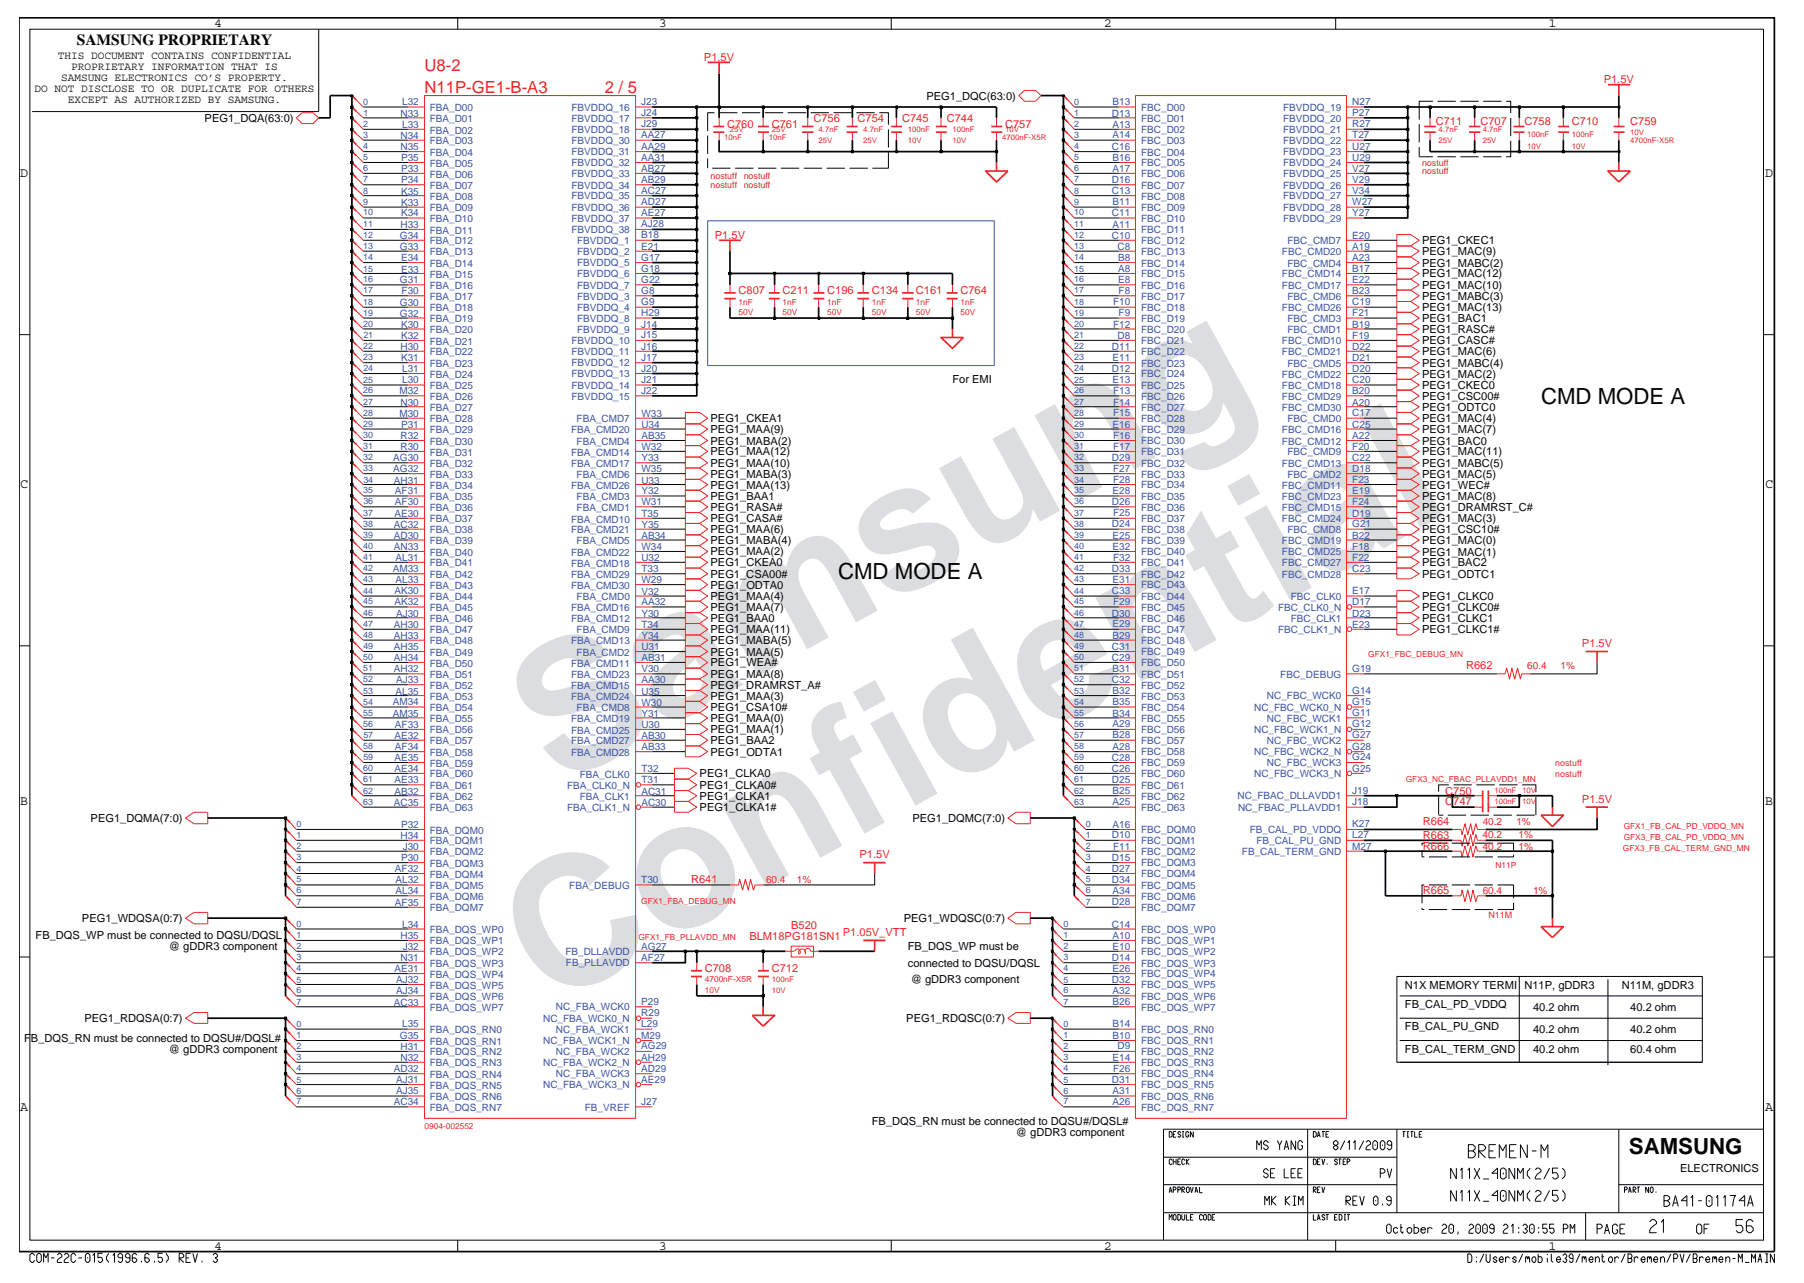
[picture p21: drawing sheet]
<svg xmlns="http://www.w3.org/2000/svg" width="267mm" height="190mm" viewBox="0 0 267 190" stroke-linecap="round" stroke-linejoin="round" font-family="sans-serif">
<defs><g id="words">
<g font-size="26.5" fill="#dcddde">
<text x="82.4" y="116.5" transform="rotate(-29 82.4 116.5)">Samsung</text>
<text x="81.1" y="149.2" transform="rotate(-29 81.1 149.2)">Confidential</text>
</g>
<g font-size="3.3" fill="#040505">
<text x="228.1" y="59.8">CMD MODE A</text>
<text x="124.1" y="85.7">CMD MODE A</text>
<text x="241.1" y="170.8">SAMSUNG</text>
</g>
<g font-size="2.5" fill="#ec2426">
<text x="62.8" y="10.5">U8-2</text>
<text x="62.8" y="13.8">N11P-GE1-B-A3</text>
<text x="89.5" y="13.8">2 / 5</text>
</g>
<text font-size="2.3" fill="#040505" x="11.4" y="6.7">SAMSUNG PROPRIETARY</text>
<g font-size="2" fill="#040505">
<text x="31.8" y="4">4</text>
<text x="97.6" y="4">3</text>
<text x="163.4" y="4">2</text>
<text x="229.2" y="4">1</text>
<text x="3" y="26.2">D</text>
<text x="261.3" y="26.2">D</text>
<text x="3" y="72.3">C</text>
<text x="261.3" y="72.3">C</text>
<text x="3" y="119.2">B</text>
<text x="261.3" y="119.2">B</text>
<text x="3" y="164.4">A</text>
<text x="261.3" y="164.4">A</text>
<text x="31.8" y="185">4</text>
<text x="97.6" y="185">3</text>
<text x="163.4" y="185">2</text>
<text x="229.2" y="185">1</text>
</g>
<g font-size="1.6" fill="#040505">
<text x="8.6" y="8.8">THIS DOCUMENT CONTAINS CONFIDENTIAL</text>
<text x="9.1" y="12">SAMSUNG ELECTRONICS CO’S PROPERTY.</text>
<text x="10.5" y="10.4">PROPRIETARY INFORMATION THAT IS</text>
<text x="5.1" y="13.7">DO NOT DISCLOSE TO OR DUPLICATE FOR OTHERS</text>
<text x="10.1" y="15.3">EXCEPT AS AUTHORIZED BY SAMSUNG.</text>
<text x="137.1" y="14.7">PEG1_DQC(63:0)</text>
<text x="30.3" y="18">PEG1_DQA(63:0)</text>
<text x="210.5" y="36.2">PEG1_CKEC1</text>
<text x="210.5" y="37.8">PEG1_MAC(9)</text>
<text x="210.5" y="39.5">PEG1_MABC(2)</text>
<text x="210.5" y="41.1">PEG1_MAC(12)</text>
<text x="210.5" y="44.4">PEG1_MABC(3)</text>
<text x="210.5" y="46.1">PEG1_MAC(13)</text>
<text x="210.5" y="47.7">PEG1_BAC1</text>
<text x="210.5" y="42.8">PEG1_MAC(10)</text>
<text x="210.5" y="49.3">PEG1_RASC#</text>
<text x="210.5" y="51">PEG1_CASC#</text>
<text x="210.5" y="52.6">PEG1_MAC(6)</text>
<text x="141" y="56.7">For EMI</text>
<text x="210.5" y="54.3">PEG1_MABC(4)</text>
<text x="210.5" y="55.9">PEG1_MAC(2)</text>
<text x="210.5" y="57.6">PEG1_CKEC0</text>
<text x="210.5" y="59.2">PEG1_CSC00#</text>
<text x="105.2" y="62.5">PEG1_CKEA1</text>
<text x="105.2" y="64.1">PEG1_MAA(9)</text>
<text x="105.2" y="65.8">PEG1_MABA(2)</text>
<text x="210.5" y="60.8">PEG1_ODTC0</text>
<text x="210.5" y="62.5">PEG1_MAC(4)</text>
<text x="210.5" y="64.1">PEG1_MAC(7)</text>
<text x="210.5" y="65.8">PEG1_BAC0</text>
<text x="105.2" y="67.4">PEG1_MAA(12)</text>
<text x="105.2" y="69.1">PEG1_MAA(10)</text>
<text x="105.2" y="70.7">PEG1_MABA(3)</text>
<text x="210.5" y="67.4">PEG1_MAC(11)</text>
<text x="210.5" y="69.1">PEG1_MABC(5)</text>
<text x="210.5" y="70.7">PEG1_MAC(5)</text>
<text x="105.2" y="72.3">PEG1_MAA(13)</text>
<text x="105.2" y="74">PEG1_BAA1</text>
<text x="105.2" y="75.6">PEG1_RASA#</text>
<text x="105.2" y="77.3">PEG1_CASA#</text>
<text x="210.5" y="74">PEG1_MAC(8)</text>
<text x="210.5" y="75.6">PEG1_DRAMRST_C#</text>
<text x="210.5" y="77.3">PEG1_MAC(3)</text>
<text x="210.5" y="72.3">PEG1_WEC#</text>
<text x="105.2" y="78.9">PEG1_MAA(6)</text>
<text x="105.2" y="80.5">PEG1_MABA(4)</text>
<text x="105.2" y="82.2">PEG1_MAA(2)</text>
<text x="105.2" y="83.8">PEG1_CKEA0</text>
<text x="210.5" y="78.9">PEG1_CSC10#</text>
<text x="210.5" y="80.5">PEG1_MAC(0)</text>
<text x="210.5" y="82.2">PEG1_MAC(1)</text>
<text x="210.5" y="83.8">PEG1_BAC2</text>
<text x="105.2" y="85.5">PEG1_CSA00#</text>
<text x="105.2" y="87.1">PEG1_ODTA0</text>
<text x="105.2" y="88.8">PEG1_MAA(4)</text>
<text x="210.5" y="85.5">PEG1_ODTC1</text>
<text x="210.5" y="88.8">PEG1_CLKC0</text>
<text x="105.2" y="90.4">PEG1_MAA(7)</text>
<text x="105.2" y="92">PEG1_BAA0</text>
<text x="105.2" y="93.7">PEG1_MAA(11)</text>
<text x="105.2" y="95.3">PEG1_MABA(5)</text>
<text x="210.5" y="93.7">PEG1_CLKC1#</text>
<text x="210.5" y="92">PEG1_CLKC1</text>
<text x="210.5" y="90.4">PEG1_CLKC0#</text>
<text x="105.2" y="97">PEG1_MAA(5)</text>
<text x="105.2" y="98.6">PEG1_WEA#</text>
<text x="105.2" y="100.3">PEG1_MAA(8)</text>
<text x="105.2" y="101.9">PEG1_DRAMRST_A#</text>
<text x="105.2" y="103.6">PEG1_MAA(3)</text>
<text x="105.2" y="105.3">PEG1_CSA10#</text>
<text x="105.2" y="106.9">PEG1_MAA(0)</text>
<text x="105.2" y="108.6">PEG1_MAA(1)</text>
<text x="105.2" y="110.2">PEG1_BAA2</text>
<text x="105.2" y="111.9">PEG1_ODTA1</text>
<text x="103.6" y="118.4">PEG1_CLKA1</text>
<text x="103.6" y="116.8">PEG1_CLKA0#</text>
<text x="103.6" y="115.1">PEG1_CLKA0</text>
<text x="13.4" y="121.7">PEG1_DQMA(7:0)</text>
<text x="103.6" y="120.1">PEG1_CLKA1#</text>
<text x="135.1" y="121.7">PEG1_DQMC(7:0)</text>
<text x="12.1" y="136.5">PEG1_WDQSA(0:7)</text>
<text x="133.8" y="136.5">PEG1_WDQSC(0:7)</text>
<text x="5.3" y="138.9">FB_DQS_WP must be connected to DQSU/DQSL</text>
<text x="25" y="140.6">@ gDDR3 component</text>
<text x="134.4" y="143.1">connected to DQSU/DQSL</text>
<text x="134.4" y="140.6">FB_DQS_WP must be</text>
<text x="134.8" y="145.6">@ gDDR3 component</text>
<text x="208" y="146.3">N1X MEMORY TERMI</text>
<text x="208" y="149.2">FB_CAL_PD_VDDQ</text>
<text x="225.7" y="146.3">N11P, gDDR3</text>
<text x="226.9" y="149.6">40.2 ohm</text>
<text x="240" y="146.3">N11M, gDDR3</text>
<text x="241.3" y="149.6">40.2 ohm</text>
<text x="3.6" y="154.2">FB_DQS_RN must be connected to DQSU#/DQSL#</text>
<text x="12.5" y="151.3">PEG1_RDQSA(0:7)</text>
<text x="25" y="155.8">@ gDDR3 component</text>
<text x="134.2" y="151.3">PEG1_RDQSC(0:7)</text>
<text x="208" y="155.8">FB_CAL_TERM_GND</text>
<text x="208" y="152.5">FB_CAL_PU_GND</text>
<text x="226.9" y="155.8">40.2 ohm</text>
<text x="226.9" y="152.9">40.2 ohm</text>
<text x="241.3" y="155.8">60.4 ohm</text>
<text x="241.3" y="152.9">40.2 ohm</text>
<text x="129" y="166.5">FB_DQS_RN must be connected to DQSU#/DQSL#</text>
<text x="150.4" y="168.2">@ gDDR3 component</text>
<text x="248.7" y="173.5">ELECTRONICS</text>
</g>
<g font-size="1.6" fill="#ec2426">
<text x="104.2" y="9">P1.5V</text>
<text x="237.4" y="12.3">P1.5V</text>
<text x="107.6" y="18.9">C760</text>
<text x="114.2" y="18.9">C761</text>
<text x="120.4" y="18">C756</text>
<text x="126.9" y="18">C754</text>
<text x="133.5" y="18">C745</text>
<text x="140.1" y="18">C744</text>
<text x="148.8" y="18.9">C757</text>
<text x="212.5" y="18.5">C711</text>
<text x="219.1" y="18.5">C707</text>
<text x="225.7" y="18.5">C758</text>
<text x="232.7" y="18.5">C710</text>
<text x="241.3" y="18.5">C759</text>
<text x="105.8" y="35.3">P1.5V</text>
<text x="109.3" y="43.5">C807</text>
<text x="115.8" y="43.5">C211</text>
<text x="122.4" y="43.5">C196</text>
<text x="129.1" y="43.5">C134</text>
<text x="135.6" y="43.5">C161</text>
<text x="142.2" y="43.5">C764</text>
<text x="234.2" y="95.8">P1.5V</text>
<text x="217" y="99.1">R662</text>
<text x="213.9" y="119.2">C747</text>
<text x="213.9" y="117.6">C750</text>
<text x="234.2" y="118.8">P1.5V</text>
<text x="210.6" y="125.8">R666</text>
<text x="210.6" y="122.1">R664</text>
<text x="210.6" y="124.1">R663</text>
<text x="102.3" y="130.7">R641</text>
<text x="127.2" y="127">P1.5V</text>
<text x="117.1" y="137.5">B520</text>
<text x="210.6" y="132.3">R665</text>
<text x="104.3" y="143.9">C708</text>
<text x="110.9" y="139.2">BLM18PG181SN1</text>
<text x="114.2" y="143.9">C712</text>
<text x="124.8" y="138.5">P1.05V_VTT</text>
</g>
<g font-size="1.5" fill="#3a53a4">
<text x="59.3" y="17.3">N33</text>
<text x="59.5" y="15.6">L32</text>
<text x="63.6" y="16.5">FBA_D00</text>
<text x="84.6" y="16.4">FBVDDQ_16</text>
<text x="94.9" y="15.5">J23</text>
<text x="94.9" y="17.2">J24</text>
<text x="164.6" y="17.3">D13</text>
<text x="164.7" y="15.6">B13</text>
<text x="168.9" y="16.4">FBC_D00</text>
<text x="189.9" y="16.4">FBVDDQ_19</text>
<text x="200.2" y="17.2">P27</text>
<text x="200.2" y="15.5">N27</text>
<text x="59.3" y="20.5">N34</text>
<text x="59.3" y="22.2">N35</text>
<text x="59.4" y="23.8">P35</text>
<text x="59.5" y="18.9">L33</text>
<text x="63.6" y="18.1">FBA_D01</text>
<text x="63.6" y="19.8">FBA_D02</text>
<text x="63.6" y="21.4">FBA_D03</text>
<text x="63.6" y="23.1">FBA_D04</text>
<text x="84.6" y="21.3">FBVDDQ_30</text>
<text x="84.6" y="23">FBVDDQ_31</text>
<text x="84.6" y="18">FBVDDQ_17</text>
<text x="84.6" y="19.7">FBVDDQ_18</text>
<text x="94.9" y="20.5">AA27</text>
<text x="94.9" y="22.2">AA29</text>
<text x="94.9" y="23.8">AA31</text>
<text x="94.9" y="18.9">J29</text>
<text x="164.6" y="22.2">C16</text>
<text x="164.7" y="23.8">B16</text>
<text x="164.7" y="18.9">A13</text>
<text x="164.7" y="20.5">A14</text>
<text x="168.9" y="23">FBC_D04</text>
<text x="168.9" y="18">FBC_D01</text>
<text x="168.9" y="19.7">FBC_D02</text>
<text x="168.9" y="21.3">FBC_D03</text>
<text x="189.9" y="18">FBVDDQ_20</text>
<text x="189.9" y="19.7">FBVDDQ_21</text>
<text x="189.9" y="21.3">FBVDDQ_22</text>
<text x="189.9" y="23">FBVDDQ_23</text>
<text x="200.2" y="18.9">R27</text>
<text x="200.2" y="20.5">T27</text>
<text x="200.2" y="22.2">U27</text>
<text x="200.2" y="23.8">U29</text>
<text x="59.4" y="27.1">P34</text>
<text x="59.4" y="28.8">K35</text>
<text x="59.4" y="25.5">P33</text>
<text x="63.6" y="28">FBA_D07</text>
<text x="63.6" y="29.6">FBA_D08</text>
<text x="63.6" y="24.7">FBA_D05</text>
<text x="63.6" y="26.3">FBA_D06</text>
<text x="84.6" y="24.6">FBVDDQ_32</text>
<text x="84.6" y="26.2">FBVDDQ_33</text>
<text x="84.6" y="27.9">FBVDDQ_34</text>
<text x="84.6" y="29.5">FBVDDQ_35</text>
<text x="94.9" y="25.5">AB27</text>
<text x="94.9" y="27.1">AB29</text>
<text x="94.9" y="28.8">AC27</text>
<text x="164.6" y="27.1">D16</text>
<text x="164.6" y="28.8">C13</text>
<text x="164.7" y="25.5">A17</text>
<text x="168.9" y="24.6">FBC_D05</text>
<text x="168.9" y="26.2">FBC_D06</text>
<text x="168.9" y="27.9">FBC_D07</text>
<text x="168.9" y="29.6">FBC_D08</text>
<text x="189.9" y="24.6">FBVDDQ_24</text>
<text x="189.9" y="26.2">FBVDDQ_25</text>
<text x="189.9" y="27.9">FBVDDQ_26</text>
<text x="189.9" y="29.5">FBVDDQ_27</text>
<text x="200.2" y="25.5">V27</text>
<text x="200.2" y="27.1">V29</text>
<text x="200.2" y="28.8">V34</text>
<text x="59.2" y="35.3">G34</text>
<text x="59.3" y="33.7">H33</text>
<text x="59.4" y="30.4">K33</text>
<text x="59.4" y="32">K34</text>
<text x="63.6" y="31.3">FBA_D09</text>
<text x="63.6" y="32.9">FBA_D10</text>
<text x="63.6" y="34.6">FBA_D11</text>
<text x="84.6" y="31.2">FBVDDQ_36</text>
<text x="84.6" y="32.8">FBVDDQ_37</text>
<text x="84.6" y="34.5">FBVDDQ_38</text>
<text x="94.9" y="35.3">B18</text>
<text x="94.9" y="30.4">AD27</text>
<text x="94.9" y="32">AE27</text>
<text x="94.9" y="33.7">AJ28</text>
<text x="164.6" y="32">C11</text>
<text x="164.6" y="35.3">C10</text>
<text x="164.7" y="30.4">B11</text>
<text x="164.7" y="33.7">A11</text>
<text x="168.9" y="31.2">FBC_D09</text>
<text x="168.9" y="32.9">FBC_D10</text>
<text x="168.9" y="34.5">FBC_D11</text>
<text x="189.9" y="31.2">FBVDDQ_28</text>
<text x="189.9" y="32.8">FBVDDQ_29</text>
<text x="200.2" y="30.4">W27</text>
<text x="200.2" y="32">Y27</text>
<text x="200.2" y="35.3">E20</text>
<text x="59.2" y="37">G33</text>
<text x="59.2" y="41.9">G31</text>
<text x="59.4" y="38.6">E34</text>
<text x="59.4" y="40.3">E33</text>
<text x="63.6" y="36.2">FBA_D12</text>
<text x="63.6" y="37.8">FBA_D13</text>
<text x="63.6" y="39.5">FBA_D14</text>
<text x="63.6" y="41.1">FBA_D15</text>
<text x="85.4" y="37.7">FBVDDQ_2</text>
<text x="85.4" y="36.1">FBVDDQ_1</text>
<text x="85.4" y="39.4">FBVDDQ_5</text>
<text x="85.4" y="41">FBVDDQ_6</text>
<text x="94.9" y="37">E21</text>
<text x="94.9" y="38.6">G17</text>
<text x="94.9" y="40.3">G18</text>
<text x="94.9" y="41.9">G22</text>
<text x="165.4" y="37">C8</text>
<text x="165.5" y="38.6">B8</text>
<text x="165.5" y="40.3">A8</text>
<text x="165.5" y="41.9">E8</text>
<text x="168.9" y="36.1">FBC_D12</text>
<text x="168.9" y="37.8">FBC_D13</text>
<text x="168.9" y="39.5">FBC_D14</text>
<text x="168.9" y="41.1">FBC_D15</text>
<text x="189.8" y="37.8">FBC_CMD20</text>
<text x="189.8" y="41.1">FBC_CMD14</text>
<text x="190.6" y="39.5">FBC_CMD4</text>
<text x="190.6" y="36.2">FBC_CMD7</text>
<text x="200.2" y="38.6">A23</text>
<text x="200.2" y="37">A19</text>
<text x="200.2" y="40.3">B17</text>
<text x="200.2" y="41.9">E22</text>
<text x="59.2" y="45.2">G30</text>
<text x="59.2" y="46.9">G32</text>
<text x="59.4" y="43.6">F30</text>
<text x="63.6" y="44.4">FBA_D17</text>
<text x="63.6" y="46.1">FBA_D18</text>
<text x="63.6" y="47.7">FBA_D19</text>
<text x="63.6" y="42.8">FBA_D16</text>
<text x="85.4" y="44.3">FBVDDQ_3</text>
<text x="85.4" y="46">FBVDDQ_4</text>
<text x="85.4" y="42.7">FBVDDQ_7</text>
<text x="85.4" y="47.6">FBVDDQ_8</text>
<text x="94.9" y="43.5">G8</text>
<text x="94.9" y="45.2">G9</text>
<text x="94.9" y="46.8">H29</text>
<text x="164.8" y="45.2">F10</text>
<text x="165.6" y="43.5">F8</text>
<text x="165.6" y="46.8">F9</text>
<text x="168.9" y="42.8">FBC_D16</text>
<text x="168.9" y="44.4">FBC_D17</text>
<text x="168.9" y="46.1">FBC_D18</text>
<text x="168.9" y="47.7">FBC_D19</text>
<text x="189.8" y="46.1">FBC_CMD26</text>
<text x="189.8" y="42.8">FBC_CMD17</text>
<text x="190.6" y="47.7">FBC_CMD3</text>
<text x="190.6" y="44.4">FBC_CMD6</text>
<text x="200.2" y="46.8">F21</text>
<text x="200.2" y="43.5">B23</text>
<text x="200.2" y="45.2">C19</text>
<text x="59.3" y="51.8">H30</text>
<text x="59.4" y="48.5">K30</text>
<text x="59.4" y="50.2">K32</text>
<text x="59.4" y="53.5">K31</text>
<text x="63.6" y="49.3">FBA_D20</text>
<text x="63.6" y="51">FBA_D21</text>
<text x="63.6" y="52.6">FBA_D22</text>
<text x="84.6" y="50.9">FBVDDQ_10</text>
<text x="84.6" y="52.5">FBVDDQ_11</text>
<text x="85.4" y="49.2">FBVDDQ_9</text>
<text x="94.9" y="50.1">J15</text>
<text x="94.9" y="51.8">J16</text>
<text x="94.9" y="53.4">J17</text>
<text x="94.9" y="48.5">J14</text>
<text x="164.6" y="51.8">D11</text>
<text x="164.7" y="53.4">E11</text>
<text x="164.8" y="48.5">F12</text>
<text x="165.4" y="50.1">D8</text>
<text x="168.9" y="52.6">FBC_D22</text>
<text x="168.9" y="49.3">FBC_D20</text>
<text x="168.9" y="51">FBC_D21</text>
<text x="189.8" y="52.6">FBC_CMD21</text>
<text x="189.8" y="51">FBC_CMD10</text>
<text x="190.6" y="49.3">FBC_CMD1</text>
<text x="200.2" y="53.4">D21</text>
<text x="200.2" y="51.8">D22</text>
<text x="200.2" y="48.5">B19</text>
<text x="200.2" y="50.1">F19</text>
<text x="59.1" y="58.4">M32</text>
<text x="59.5" y="55.1">L31</text>
<text x="59.5" y="56.8">L30</text>
<text x="63.6" y="54.3">FBA_D23</text>
<text x="63.6" y="55.9">FBA_D24</text>
<text x="63.6" y="57.6">FBA_D25</text>
<text x="63.6" y="59.2">FBA_D26</text>
<text x="84.6" y="54.2">FBVDDQ_12</text>
<text x="84.6" y="55.9">FBVDDQ_13</text>
<text x="84.6" y="57.5">FBVDDQ_14</text>
<text x="84.6" y="59.2">FBVDDQ_15</text>
<text x="94.9" y="55">J20</text>
<text x="94.9" y="56.7">J21</text>
<text x="94.9" y="58.3">J22</text>
<text x="164.6" y="55">D12</text>
<text x="164.7" y="56.7">E13</text>
<text x="164.8" y="58.3">F13</text>
<text x="168.9" y="54.3">FBC_D23</text>
<text x="168.9" y="55.9">FBC_D24</text>
<text x="168.9" y="57.6">FBC_D25</text>
<text x="168.9" y="59.2">FBC_D26</text>
<text x="189.8" y="59.2">FBC_CMD29</text>
<text x="189.8" y="57.6">FBC_CMD18</text>
<text x="189.8" y="55.9">FBC_CMD22</text>
<text x="190.6" y="54.3">FBC_CMD5</text>
<text x="200.2" y="58.3">B20</text>
<text x="200.2" y="56.7">C20</text>
<text x="200.2" y="55">D20</text>
<text x="59.1" y="61.7">M30</text>
<text x="59.3" y="65">R32</text>
<text x="59.3" y="60.1">N30</text>
<text x="59.4" y="63.4">P31</text>
<text x="63.6" y="62.5">FBA_D28</text>
<text x="63.6" y="64.1">FBA_D29</text>
<text x="63.6" y="65.8">FBA_D30</text>
<text x="63.6" y="60.8">FBA_D27</text>
<text x="84.5" y="64.1">FBA_CMD20</text>
<text x="85.3" y="65.8">FBA_CMD4</text>
<text x="85.3" y="62.5">FBA_CMD7</text>
<text x="94.9" y="63.4">U34</text>
<text x="94.9" y="65">AB35</text>
<text x="94.9" y="61.7">W33</text>
<text x="164.7" y="63.3">E16</text>
<text x="164.8" y="60">F14</text>
<text x="164.8" y="61.6">F15</text>
<text x="164.8" y="64.9">F16</text>
<text x="168.9" y="60.8">FBC_D27</text>
<text x="168.9" y="62.5">FBC_D28</text>
<text x="168.9" y="64.1">FBC_D29</text>
<text x="168.9" y="65.8">FBC_D30</text>
<text x="189.8" y="60.8">FBC_CMD30</text>
<text x="189.8" y="65.8">FBC_CMD12</text>
<text x="189.8" y="64.1">FBC_CMD16</text>
<text x="190.6" y="62.5">FBC_CMD0</text>
<text x="200.2" y="60">A20</text>
<text x="200.2" y="61.6">C17</text>
<text x="200.2" y="64.9">A22</text>
<text x="200.2" y="63.3">C25</text>
<text x="58.2" y="68.3">AG30</text>
<text x="58.2" y="69.9">AG32</text>
<text x="58.3" y="71.6">AH31</text>
<text x="59.3" y="66.6">R30</text>
<text x="63.6" y="67.4">FBA_D31</text>
<text x="63.6" y="69.1">FBA_D32</text>
<text x="63.6" y="70.7">FBA_D33</text>
<text x="84.5" y="67.4">FBA_CMD14</text>
<text x="84.5" y="69.1">FBA_CMD17</text>
<text x="85.3" y="70.7">FBA_CMD6</text>
<text x="94.9" y="71.6">U33</text>
<text x="94.9" y="69.9">W35</text>
<text x="94.9" y="66.6">W32</text>
<text x="94.9" y="68.3">Y33</text>
<text x="164.6" y="68.2">D29</text>
<text x="164.8" y="69.8">F27</text>
<text x="164.8" y="71.5">F28</text>
<text x="164.8" y="66.5">F17</text>
<text x="168.9" y="69.1">FBC_D32</text>
<text x="168.9" y="70.7">FBC_D33</text>
<text x="168.9" y="67.4">FBC_D31</text>
<text x="189.8" y="69.1">FBC_CMD13</text>
<text x="190.6" y="67.4">FBC_CMD9</text>
<text x="190.6" y="70.7">FBC_CMD2</text>
<text x="200.2" y="66.6">F20</text>
<text x="200.2" y="69.9">D18</text>
<text x="200.2" y="71.6">F23</text>
<text x="200.2" y="68.3">C22</text>
<text x="58.4" y="76.5">AE30</text>
<text x="58.5" y="73.2">AF31</text>
<text x="58.5" y="74.8">AF30</text>
<text x="63.6" y="72.3">FBA_D34</text>
<text x="63.6" y="74">FBA_D35</text>
<text x="63.6" y="75.6">FBA_D36</text>
<text x="63.6" y="77.3">FBA_D37</text>
<text x="84.5" y="72.3">FBA_CMD26</text>
<text x="84.5" y="77.3">FBA_CMD10</text>
<text x="85.3" y="74">FBA_CMD3</text>
<text x="85.3" y="75.7">FBA_CMD1</text>
<text x="94.9" y="73.2">Y32</text>
<text x="94.9" y="74.8">W31</text>
<text x="94.9" y="76.5">T35</text>
<text x="164.6" y="74.7">D26</text>
<text x="164.7" y="73.1">E28</text>
<text x="164.8" y="76.4">F25</text>
<text x="168.9" y="75.6">FBC_D36</text>
<text x="168.9" y="77.3">FBC_D37</text>
<text x="168.9" y="72.3">FBC_D34</text>
<text x="168.9" y="74">FBC_D35</text>
<text x="189.8" y="74">FBC_CMD23</text>
<text x="189.8" y="77.3">FBC_CMD24</text>
<text x="189.8" y="72.3">FBC_CMD11</text>
<text x="189.8" y="75.6">FBC_CMD15</text>
<text x="200.2" y="73.2">E19</text>
<text x="200.2" y="76.5">D19</text>
<text x="200.2" y="74.8">F24</text>
<text x="58.3" y="79.8">AD30</text>
<text x="58.3" y="81.4">AN33</text>
<text x="58.3" y="78.1">AC32</text>
<text x="58.5" y="83.1">AL31</text>
<text x="63.6" y="80.5">FBA_D39</text>
<text x="63.6" y="82.2">FBA_D40</text>
<text x="63.6" y="83.8">FBA_D41</text>
<text x="63.6" y="78.9">FBA_D38</text>
<text x="84.5" y="79">FBA_CMD21</text>
<text x="84.5" y="82.3">FBA_CMD22</text>
<text x="84.5" y="83.9">FBA_CMD18</text>
<text x="85.3" y="80.6">FBA_CMD5</text>
<text x="94.9" y="78.1">Y35</text>
<text x="94.9" y="81.4">W34</text>
<text x="94.9" y="79.8">AB34</text>
<text x="94.9" y="83.1">U32</text>
<text x="164.6" y="78.1">D24</text>
<text x="164.7" y="79.7">E25</text>
<text x="164.7" y="81.4">E32</text>
<text x="164.8" y="83">F32</text>
<text x="168.9" y="78.9">FBC_D38</text>
<text x="168.9" y="80.5">FBC_D39</text>
<text x="168.9" y="82.2">FBC_D40</text>
<text x="168.9" y="83.8">FBC_D41</text>
<text x="189.8" y="83.8">FBC_CMD27</text>
<text x="189.8" y="80.5">FBC_CMD19</text>
<text x="189.8" y="82.2">FBC_CMD25</text>
<text x="190.6" y="78.9">FBC_CMD8</text>
<text x="200.2" y="78.1">G21</text>
<text x="200.2" y="79.8">B22</text>
<text x="200.2" y="81.4">F18</text>
<text x="200.2" y="83.1">F22</text>
<text x="58.1" y="84.7">AM33</text>
<text x="58.4" y="88">AK30</text>
<text x="58.4" y="89.6">AK32</text>
<text x="58.5" y="86.3">AL33</text>
<text x="63.6" y="85.5">FBA_D42</text>
<text x="63.6" y="87.1">FBA_D43</text>
<text x="63.6" y="88.8">FBA_D44</text>
<text x="84.5" y="85.6">FBA_CMD29</text>
<text x="84.5" y="87.2">FBA_CMD30</text>
<text x="85.3" y="88.9">FBA_CMD0</text>
<text x="94.9" y="84.7">T33</text>
<text x="94.9" y="86.3">W29</text>
<text x="94.9" y="89.6">AA32</text>
<text x="94.9" y="88">V32</text>
<text x="164.6" y="88">C33</text>
<text x="164.6" y="84.7">D33</text>
<text x="164.7" y="86.3">E31</text>
<text x="164.8" y="89.6">F29</text>
<text x="168.9" y="87.1">FBC_D43</text>
<text x="168.9" y="88.8">FBC_D44</text>
<text x="168.9" y="85.5">FBC_D42</text>
<text x="189.8" y="85.5">FBC_CMD28</text>
<text x="191.1" y="88.8">FBC_CLK0</text>
<text x="200.2" y="84.7">C23</text>
<text x="200.2" y="88">E17</text>
<text x="200.2" y="89.6">D17</text>
<text x="58.3" y="92.9">AH30</text>
<text x="58.3" y="94.6">AH33</text>
<text x="58.6" y="91.3">AJ30</text>
<text x="63.6" y="90.4">FBA_D45</text>
<text x="63.6" y="92.1">FBA_D46</text>
<text x="63.6" y="93.7">FBA_D47</text>
<text x="63.6" y="95.4">FBA_D48</text>
<text x="84.5" y="90.5">FBA_CMD16</text>
<text x="84.5" y="92.1">FBA_CMD12</text>
<text x="84.5" y="95.4">FBA_CMD13</text>
<text x="85.3" y="93.8">FBA_CMD9</text>
<text x="94.9" y="92.9">T34</text>
<text x="94.9" y="91.3">Y30</text>
<text x="94.9" y="94.6">Y34</text>
<text x="164.6" y="91.3">D30</text>
<text x="164.7" y="92.9">E29</text>
<text x="164.7" y="94.6">B29</text>
<text x="168.9" y="90.4">FBC_D45</text>
<text x="168.9" y="92">FBC_D46</text>
<text x="168.9" y="93.7">FBC_D47</text>
<text x="168.9" y="95.3">FBC_D48</text>
<text x="189.2" y="93.7">FBC_CLK1_N</text>
<text x="189.2" y="90.4">FBC_CLK0_N</text>
<text x="191.1" y="92">FBC_CLK1</text>
<text x="200.2" y="91.3">D23</text>
<text x="200.2" y="92.9">E23</text>
<text x="58.3" y="97.8">AH34</text>
<text x="58.3" y="99.5">AH32</text>
<text x="58.3" y="96.2">AH35</text>
<text x="58.6" y="101.1">AJ33</text>
<text x="63.6" y="97">FBA_D49</text>
<text x="63.6" y="98.7">FBA_D50</text>
<text x="63.6" y="100.4">FBA_D51</text>
<text x="63.6" y="102">FBA_D52</text>
<text x="84.5" y="100.4">FBA_CMD23</text>
<text x="84.5" y="102">FBA_CMD15</text>
<text x="84.5" y="98.7">FBA_CMD11</text>
<text x="85.3" y="97.1">FBA_CMD2</text>
<text x="94.9" y="99.5">V30</text>
<text x="94.9" y="101.1">AA30</text>
<text x="94.9" y="96.2">U31</text>
<text x="94.9" y="97.8">AB31</text>
<text x="164.6" y="96.2">C31</text>
<text x="164.6" y="97.8">C29</text>
<text x="164.6" y="101.1">C32</text>
<text x="164.7" y="99.5">B31</text>
<text x="168.9" y="97">FBC_D49</text>
<text x="168.9" y="98.6">FBC_D50</text>
<text x="168.9" y="100.3">FBC_D51</text>
<text x="168.9" y="101.9">FBC_D52</text>
<text x="189.5" y="100.3">FBC_DEBUG</text>
<text x="200.2" y="99.5">G19</text>
<text x="58.1" y="104.4">AM34</text>
<text x="58.1" y="106.1">AM35</text>
<text x="58.5" y="107.7">AF33</text>
<text x="58.5" y="102.8">AL35</text>
<text x="63.6" y="105.3">FBA_D54</text>
<text x="63.6" y="106.9">FBA_D55</text>
<text x="63.6" y="103.6">FBA_D53</text>
<text x="84.5" y="103.6">FBA_CMD24</text>
<text x="84.5" y="106.9">FBA_CMD19</text>
<text x="85.3" y="105.3">FBA_CMD8</text>
<text x="94.9" y="102.8">U35</text>
<text x="94.9" y="107.7">U30</text>
<text x="94.9" y="106.1">Y31</text>
<text x="94.9" y="104.4">W30</text>
<text x="164.7" y="104.4">B35</text>
<text x="164.7" y="106.1">B34</text>
<text x="164.7" y="107.7">A29</text>
<text x="164.7" y="102.8">B32</text>
<text x="168.9" y="105.2">FBC_D54</text>
<text x="168.9" y="106.8">FBC_D55</text>
<text x="168.9" y="103.5">FBC_D53</text>
<text x="185.6" y="105.2">NC_FBC_WCK0_N</text>
<text x="187.5" y="103.5">NC_FBC_WCK0</text>
<text x="187.5" y="106.8">NC_FBC_WCK1</text>
<text x="200.2" y="102.7">G14</text>
<text x="200.2" y="104.3">G15</text>
<text x="200.2" y="106">G11</text>
<text x="200.2" y="107.7">G12</text>
<text x="58.4" y="109.3">AE32</text>
<text x="58.4" y="112.6">AE35</text>
<text x="58.5" y="111">AF34</text>
<text x="63.6" y="108.6">FBA_D56</text>
<text x="63.6" y="110.2">FBA_D57</text>
<text x="63.6" y="111.9">FBA_D58</text>
<text x="63.6" y="113.5">FBA_D59</text>
<text x="84.5" y="108.6">FBA_CMD25</text>
<text x="84.5" y="110.2">FBA_CMD27</text>
<text x="84.5" y="111.9">FBA_CMD28</text>
<text x="94.9" y="109.3">AB30</text>
<text x="94.9" y="111">AB33</text>
<text x="164.6" y="112.6">C28</text>
<text x="164.7" y="109.3">B28</text>
<text x="164.7" y="111">A28</text>
<text x="168.9" y="108.5">FBC_D56</text>
<text x="168.9" y="110.1">FBC_D57</text>
<text x="168.9" y="111.8">FBC_D58</text>
<text x="168.9" y="113.4">FBC_D59</text>
<text x="185.6" y="108.5">NC_FBC_WCK1_N</text>
<text x="185.6" y="111.8">NC_FBC_WCK2_N</text>
<text x="187.5" y="110.1">NC_FBC_WCK2</text>
<text x="187.5" y="113.4">NC_FBC_WCK3</text>
<text x="200.2" y="109.3">G27</text>
<text x="200.2" y="111">G28</text>
<text x="200.2" y="112.6">G24</text>
<text x="58.3" y="119.2">AC35</text>
<text x="58.4" y="115.9">AE33</text>
<text x="58.4" y="117.6">AB32</text>
<text x="58.4" y="114.3">AE34</text>
<text x="63.6" y="115.1">FBA_D60</text>
<text x="63.6" y="116.8">FBA_D61</text>
<text x="63.6" y="118.4">FBA_D62</text>
<text x="83.9" y="116.8">FBA_CLK0_N</text>
<text x="85.8" y="115.1">FBA_CLK0</text>
<text x="85.8" y="118.4">FBA_CLK1</text>
<text x="94.9" y="114.3">T32</text>
<text x="94.9" y="115.9">T31</text>
<text x="94.9" y="117.6">AC31</text>
<text x="94.9" y="119.3">AC30</text>
<text x="164.6" y="114.3">C26</text>
<text x="164.6" y="115.9">D25</text>
<text x="164.7" y="117.6">B25</text>
<text x="164.7" y="119.2">A25</text>
<text x="168.9" y="115">FBC_D60</text>
<text x="168.9" y="116.7">FBC_D61</text>
<text x="168.9" y="118.3">FBC_D62</text>
<text x="183.2" y="118.3">NC_FBAC_DLLAVDD1</text>
<text x="185.7" y="115">NC_FBC_WCK3_N</text>
<text x="200.2" y="117.6">J19</text>
<text x="200.2" y="119.2">J18</text>
<text x="200.2" y="114.3">G25</text>
<text x="59.3" y="124.1">H34</text>
<text x="59.4" y="122.5">P32</text>
<text x="59.6" y="125.8">J30</text>
<text x="63.6" y="120.1">FBA_D63</text>
<text x="63.6" y="123.4">FBA_DQM0</text>
<text x="63.6" y="125">FBA_DQM1</text>
<text x="83.9" y="120.1">FBA_CLK1_N</text>
<text x="164.6" y="124.1">D10</text>
<text x="164.7" y="122.5">A16</text>
<text x="164.8" y="125.8">F11</text>
<text x="168.9" y="120">FBC_D63</text>
<text x="168.9" y="123.3">FBC_DQM0</text>
<text x="168.9" y="124.9">FBC_DQM1</text>
<text x="183.3" y="120">NC_FBAC_PLLAVDD1</text>
<text x="185" y="123.3">FB_CAL_PD_VDDQ</text>
<text x="186" y="124.9">FB_CAL_PU_GND</text>
<text x="200.2" y="122.5">K27</text>
<text x="200.2" y="124.1">L27</text>
<text x="200.2" y="125.8">M27</text>
<text x="58.5" y="129.1">AF32</text>
<text x="58.5" y="130.7">AL32</text>
<text x="59.4" y="127.4">P30</text>
<text x="63.6" y="126.6">FBA_DQM2</text>
<text x="63.6" y="128.3">FBA_DQM3</text>
<text x="63.6" y="129.9">FBA_DQM4</text>
<text x="63.6" y="131.6">FBA_DQM5</text>
<text x="84.3" y="131.6">FBA_DEBUG</text>
<text x="94.9" y="130.7">T30</text>
<text x="164.6" y="127.4">D15</text>
<text x="164.6" y="129.1">D27</text>
<text x="164.6" y="130.7">D34</text>
<text x="168.9" y="128.2">FBC_DQM3</text>
<text x="168.9" y="129.9">FBC_DQM4</text>
<text x="168.9" y="131.5">FBC_DQM5</text>
<text x="168.9" y="126.6">FBC_DQM2</text>
<text x="183.8" y="126.5">FB_CAL_TERM_GND</text>
<text x="58.5" y="134">AF35</text>
<text x="58.5" y="132.3">AL34</text>
<text x="59.5" y="137.3">L34</text>
<text x="63.6" y="133.2">FBA_DQM6</text>
<text x="63.6" y="134.9">FBA_DQM7</text>
<text x="164.6" y="134">D28</text>
<text x="164.6" y="137.3">C14</text>
<text x="164.7" y="132.3">A34</text>
<text x="168.9" y="133.2">FBC_DQM6</text>
<text x="168.9" y="134.9">FBC_DQM7</text>
<text x="58.4" y="143.9">AE31</text>
<text x="59.3" y="138.9">H35</text>
<text x="59.3" y="142.3">N31</text>
<text x="59.6" y="140.6">J32</text>
<text x="63.6" y="138.1">FBA_DQS_WP0</text>
<text x="63.6" y="139.8">FBA_DQS_WP1</text>
<text x="63.6" y="141.4">FBA_DQS_WP2</text>
<text x="63.6" y="143.1">FBA_DQS_WP3</text>
<text x="83.7" y="141.4">FB_DLLAVDD</text>
<text x="83.8" y="143">FB_PLLAVDD</text>
<text x="94.9" y="140.6">AG27</text>
<text x="94.9" y="142.2">AF27</text>
<text x="164.6" y="142.2">D14</text>
<text x="164.7" y="138.9">A10</text>
<text x="164.7" y="140.6">E10</text>
<text x="164.7" y="143.8">E26</text>
<text x="168.9" y="138.1">FBC_DQS_WP0</text>
<text x="168.9" y="139.8">FBC_DQS_WP1</text>
<text x="168.9" y="141.4">FBC_DQS_WP2</text>
<text x="168.9" y="143.1">FBC_DQS_WP3</text>
<text x="58.3" y="148.9">AC33</text>
<text x="58.6" y="145.6">AJ32</text>
<text x="58.6" y="147.2">AJ34</text>
<text x="63.6" y="149.6">FBA_DQS_WP7</text>
<text x="63.6" y="144.7">FBA_DQS_WP4</text>
<text x="63.6" y="146.3">FBA_DQS_WP5</text>
<text x="63.6" y="148">FBA_DQS_WP6</text>
<text x="82.3" y="149.6">NC_FBA_WCK0</text>
<text x="94.9" y="148.8">P29</text>
<text x="164.6" y="145.5">D32</text>
<text x="164.7" y="147.1">A32</text>
<text x="164.7" y="148.8">B26</text>
<text x="168.9" y="144.7">FBC_DQS_WP4</text>
<text x="168.9" y="146.3">FBC_DQS_WP5</text>
<text x="168.9" y="148">FBC_DQS_WP6</text>
<text x="168.9" y="149.6">FBC_DQS_WP7</text>
<text x="59.2" y="153.8">G35</text>
<text x="59.3" y="155.4">H31</text>
<text x="59.5" y="152.1">L35</text>
<text x="63.6" y="152.9">FBA_DQS_RN0</text>
<text x="63.6" y="154.6">FBA_DQS_RN1</text>
<text x="80.4" y="151.3">NC_FBA_WCK0_N</text>
<text x="80.4" y="154.6">NC_FBA_WCK1_N</text>
<text x="82.3" y="152.9">NC_FBA_WCK1</text>
<text x="94.9" y="150.4">R29</text>
<text x="94.9" y="152">L29</text>
<text x="94.9" y="153.7">M29</text>
<text x="94.9" y="155.3">AG29</text>
<text x="164.7" y="152">B14</text>
<text x="164.7" y="153.7">B10</text>
<text x="165.4" y="155.3">D9</text>
<text x="168.9" y="152.9">FBC_DQS_RN0</text>
<text x="168.9" y="154.6">FBC_DQS_RN1</text>
<text x="58.3" y="158.7">AD32</text>
<text x="58.6" y="160.4">AJ31</text>
<text x="58.6" y="162">AJ35</text>
<text x="59.3" y="157.1">N32</text>
<text x="63.6" y="159.5">FBA_DQS_RN4</text>
<text x="63.6" y="161.1">FBA_DQS_RN5</text>
<text x="63.6" y="156.2">FBA_DQS_RN2</text>
<text x="63.6" y="157.8">FBA_DQS_RN3</text>
<text x="80.4" y="157.8">NC_FBA_WCK2_N</text>
<text x="80.4" y="161.1">NC_FBA_WCK3_N</text>
<text x="82.3" y="156.2">NC_FBA_WCK2</text>
<text x="82.3" y="159.5">NC_FBA_WCK3</text>
<text x="94.9" y="157">AH29</text>
<text x="94.9" y="158.6">AD29</text>
<text x="94.9" y="160.3">AE29</text>
<text x="164.6" y="160.3">D31</text>
<text x="164.7" y="157">E14</text>
<text x="164.7" y="161.9">A31</text>
<text x="164.8" y="158.6">F26</text>
<text x="168.9" y="156.2">FBC_DQS_RN2</text>
<text x="168.9" y="157.8">FBC_DQS_RN3</text>
<text x="168.9" y="159.5">FBC_DQS_RN4</text>
<text x="168.9" y="161.1">FBC_DQS_RN5</text>
<text x="58.3" y="163.6">AC34</text>
<text x="63.6" y="162.8">FBA_DQS_RN6</text>
<text x="63.6" y="164.4">FBA_DQS_RN7</text>
<text x="86.6" y="164.4">FB_VREF</text>
<text x="94.9" y="163.5">J27</text>
<text x="164.7" y="163.5">A26</text>
<text x="168.9" y="162.8">FBC_DQS_RN6</text>
<text x="168.9" y="164.4">FBC_DQS_RN7</text>
</g>
<g font-size="1.5" fill="#ec2426">
<text x="226.1" y="99">60.4</text>
<text x="231" y="99">1%</text>
<text x="219.5" y="125.8">40.2</text>
<text x="219.5" y="124.1">40.2</text>
<text x="219.5" y="122">40.2</text>
<text x="224.5" y="122">1%</text>
<text x="224.8" y="124.1">1%</text>
<text x="224.8" y="125.8">1%</text>
<text x="113.4" y="130.7">60.4</text>
<text x="118" y="130.7">1%</text>
<text x="219.5" y="132.3">60.4</text>
<text x="226.9" y="132.3">1%</text>
</g>
<g font-size="1.3" fill="#3a53a4">
<text x="53.8" y="15.5">0</text>
<text x="53.8" y="17.2">1</text>
<text x="159" y="17.2">1</text>
<text x="159" y="15.5">0</text>
<text x="53.8" y="23.7">5</text>
<text x="53.8" y="20.4">3</text>
<text x="53.8" y="22.1">4</text>
<text x="53.8" y="18.8">2</text>
<text x="159" y="18.8">2</text>
<text x="159" y="20.4">3</text>
<text x="159" y="22.1">4</text>
<text x="159" y="23.7">5</text>
<text x="53.8" y="27">7</text>
<text x="53.8" y="25.4">6</text>
<text x="53.8" y="28.7">8</text>
<text x="159" y="27">7</text>
<text x="159" y="25.4">6</text>
<text x="159" y="28.7">8</text>
<text x="53.8" y="30.3">9</text>
<text x="53.8" y="31.9">10</text>
<text x="53.8" y="33.6">11</text>
<text x="53.8" y="35.2">12</text>
<text x="159" y="30.3">9</text>
<text x="159" y="35.2">12</text>
<text x="159" y="33.6">11</text>
<text x="159" y="31.9">10</text>
<text x="53.8" y="40.2">15</text>
<text x="53.8" y="41.8">16</text>
<text x="53.8" y="38.5">14</text>
<text x="53.8" y="36.9">13</text>
<text x="159" y="36.9">13</text>
<text x="159" y="38.5">14</text>
<text x="159" y="40.2">15</text>
<text x="159" y="41.8">16</text>
<text x="53.8" y="45.1">18</text>
<text x="53.8" y="43.4">17</text>
<text x="53.8" y="46.7">19</text>
<text x="159" y="43.4">17</text>
<text x="159" y="45.1">18</text>
<text x="159" y="46.7">19</text>
<text x="53.8" y="48.4">20</text>
<text x="53.8" y="51.7">22</text>
<text x="53.8" y="53.3">23</text>
<text x="53.8" y="50">21</text>
<text x="159" y="51.7">22</text>
<text x="159" y="53.3">23</text>
<text x="159" y="48.4">20</text>
<text x="159" y="50">21</text>
<text x="53.8" y="58.2">26</text>
<text x="53.8" y="59.9">27</text>
<text x="53.8" y="56.6">25</text>
<text x="53.8" y="54.9">24</text>
<text x="159" y="56.6">25</text>
<text x="159" y="54.9">24</text>
<text x="159" y="58.2">26</text>
<text x="159" y="59.9">27</text>
<text x="53.8" y="64.8">30</text>
<text x="53.8" y="61.5">28</text>
<text x="53.8" y="63.2">29</text>
<text x="159" y="63.2">29</text>
<text x="159" y="64.8">30</text>
<text x="159" y="61.5">28</text>
<text x="53.8" y="69.7">33</text>
<text x="53.8" y="68.1">32</text>
<text x="53.8" y="66.4">31</text>
<text x="53.8" y="71.4">34</text>
<text x="159" y="69.7">33</text>
<text x="159" y="71.4">34</text>
<text x="159" y="66.4">31</text>
<text x="159" y="68.1">32</text>
<text x="53.8" y="76.3">37</text>
<text x="53.8" y="78">38</text>
<text x="53.8" y="73">35</text>
<text x="53.8" y="74.7">36</text>
<text x="159" y="74.7">36</text>
<text x="159" y="78">38</text>
<text x="159" y="76.3">37</text>
<text x="159" y="73">35</text>
<text x="53.8" y="81.3">40</text>
<text x="53.8" y="83">41</text>
<text x="53.8" y="79.6">39</text>
<text x="159" y="82.9">41</text>
<text x="159" y="81.3">40</text>
<text x="159" y="79.6">39</text>
<text x="53.8" y="87.9">44</text>
<text x="53.8" y="84.6">42</text>
<text x="53.8" y="89.5">45</text>
<text x="53.8" y="86.2">43</text>
<text x="159" y="84.6">42</text>
<text x="159" y="86.2">43</text>
<text x="159" y="87.9">44</text>
<text x="159" y="89.5">45</text>
<text x="53.8" y="94.5">48</text>
<text x="53.8" y="92.8">47</text>
<text x="53.8" y="91.2">46</text>
<text x="159" y="94.5">48</text>
<text x="159" y="92.8">47</text>
<text x="159" y="91.2">46</text>
<text x="53.8" y="97.7">50</text>
<text x="53.8" y="101">52</text>
<text x="53.8" y="99.4">51</text>
<text x="53.8" y="96.1">49</text>
<text x="159" y="96.1">49</text>
<text x="159" y="99.4">51</text>
<text x="159" y="101">52</text>
<text x="159" y="97.7">50</text>
<text x="53.8" y="104.3">54</text>
<text x="53.8" y="107.6">56</text>
<text x="53.8" y="106">55</text>
<text x="53.8" y="102.7">53</text>
<text x="159" y="104.3">54</text>
<text x="159" y="106">55</text>
<text x="159" y="102.7">53</text>
<text x="159" y="107.6">56</text>
<text x="53.8" y="110.9">58</text>
<text x="53.8" y="109.2">57</text>
<text x="53.8" y="112.5">59</text>
<text x="159" y="109.2">57</text>
<text x="159" y="112.5">59</text>
<text x="159" y="110.9">58</text>
<text x="53.8" y="117.5">62</text>
<text x="53.8" y="114.2">60</text>
<text x="53.8" y="115.8">61</text>
<text x="53.8" y="119.1">63</text>
<text x="159" y="115.8">61</text>
<text x="159" y="117.5">62</text>
<text x="159" y="114.2">60</text>
<text x="159" y="119.1">63</text>
<text x="43.9" y="122.4">0</text>
<text x="43.9" y="125.7">2</text>
<text x="43.9" y="124">1</text>
<text x="160.7" y="125.7">2</text>
<text x="160.7" y="122.4">0</text>
<text x="160.7" y="124">1</text>
<text x="43.9" y="129">4</text>
<text x="43.9" y="127.3">3</text>
<text x="43.9" y="130.6">5</text>
<text x="160.7" y="129">4</text>
<text x="160.7" y="127.3">3</text>
<text x="160.7" y="130.6">5</text>
<text x="43.9" y="132.2">6</text>
<text x="43.9" y="137.2">0</text>
<text x="43.9" y="133.9">7</text>
<text x="157.4" y="137.2">0</text>
<text x="160.7" y="133.9">7</text>
<text x="160.7" y="132.2">6</text>
<text x="43.9" y="138.8">1</text>
<text x="43.9" y="142.1">3</text>
<text x="43.9" y="140.5">2</text>
<text x="43.9" y="143.7">4</text>
<text x="157.4" y="142.1">3</text>
<text x="157.4" y="143.7">4</text>
<text x="157.4" y="138.8">1</text>
<text x="157.4" y="140.5">2</text>
<text x="43.9" y="148.7">7</text>
<text x="43.9" y="145.4">5</text>
<text x="43.9" y="147">6</text>
<text x="157.4" y="148.7">7</text>
<text x="157.4" y="145.4">5</text>
<text x="157.4" y="147">6</text>
<text x="43.9" y="153.6">1</text>
<text x="43.9" y="152">0</text>
<text x="43.9" y="155.3">2</text>
<text x="157.4" y="155.3">2</text>
<text x="157.4" y="153.6">1</text>
<text x="157.4" y="152">0</text>
<text x="43.9" y="161.9">6</text>
<text x="43.9" y="160.3">5</text>
<text x="43.9" y="156.9">3</text>
<text x="43.9" y="158.6">4</text>
<text x="157.4" y="158.6">4</text>
<text x="157.4" y="156.9">3</text>
<text x="157.4" y="161.9">6</text>
<text x="157.4" y="160.3">5</text>
<text x="43.9" y="163.5">7</text>
<text x="157.4" y="163.5">7</text>
</g>
<g font-size="1.3" fill="#ec2426">
<text x="105.2" y="27.8">nostuff</text>
<text x="105.2" y="26.6">nostuff</text>
<text x="110.1" y="27.8">nostuff</text>
<text x="110.1" y="26.6">nostuff</text>
<text x="210.5" y="24.5">nostuff</text>
<text x="210.5" y="25.8">nostuff</text>
<text x="230.2" y="113.3">nostuff</text>
<text x="230.2" y="115">nostuff</text>
<text x="220.3" y="136">N11M</text>
</g>
<g font-size="1.2" fill="#ec2426">
<text x="107.2" y="20.7">10nF</text>
<text x="108.1" y="19.6">25V</text>
<text x="113.8" y="20.7">10nF</text>
<text x="114.2" y="19.6">25V</text>
<text x="121.2" y="19.6">4.7nF</text>
<text x="121.2" y="21.2">25V</text>
<text x="127.8" y="21.2">25V</text>
<text x="127.8" y="19.6">4.7nF</text>
<text x="134.4" y="21.2">10V</text>
<text x="134.4" y="19.6">100nF</text>
<text x="141" y="19.6">100nF</text>
<text x="141" y="21.2">10V</text>
<text x="148.4" y="20.7">4700nF-X5R</text>
<text x="148.8" y="19.6">10V</text>
<text x="213" y="19.6">4.7nF</text>
<text x="213" y="21.2">25V</text>
<text x="219.5" y="19.6">4.7nF</text>
<text x="219.5" y="21.2">25V</text>
<text x="226.1" y="22">10V</text>
<text x="226.1" y="20.3">100nF</text>
<text x="232.7" y="20.3">100nF</text>
<text x="232.7" y="22">10V</text>
<text x="241.3" y="21.2">4700nF-X5R</text>
<text x="241.3" y="20">10V</text>
<text x="109.3" y="46.7">50V</text>
<text x="109.3" y="45.1">1nF</text>
<text x="115.8" y="45.1">1nF</text>
<text x="115.8" y="46.7">50V</text>
<text x="122.4" y="46.7">50V</text>
<text x="122.4" y="45.1">1nF</text>
<text x="129.1" y="46.7">50V</text>
<text x="129.1" y="45.1">1nF</text>
<text x="135.6" y="45.1">1nF</text>
<text x="135.6" y="46.7">50V</text>
<text x="142.2" y="46.7">50V</text>
<text x="142.2" y="45.1">1nF</text>
<text x="202.5" y="97.2">GFX1_FBC_DEBUG_MN</text>
<text x="208.1" y="115.7">GFX3_NC_FBAC_PLLAVDD1_MN</text>
<text x="221.2" y="119">100nF</text>
<text x="221.2" y="117.4">100nF</text>
<text x="225.3" y="117.4">10V</text>
<text x="225.3" y="119">10V</text>
<text x="240.2" y="126">GFX3_FB_CAL_TERM_GND_MN</text>
<text x="240.3" y="124.4">GFX3_FB_CAL_PD_VDDQ_MN</text>
<text x="240.3" y="122.8">GFX1_FB_CAL_PD_VDDQ_MN</text>
<text x="221.4" y="128.5">N11P</text>
<text x="94.9" y="133.9">GFX1_FBA_DEBUG_MN</text>
<text x="94.5" y="139.2">GFX1_FB_PLLAVDD_MN</text>
<text x="104.3" y="145.4">4700nF-X5R</text>
<text x="104.3" y="147">10V</text>
<text x="114.2" y="147">10V</text>
<text x="114.2" y="145.4">100nF</text>
<text x="62.8" y="167.1">0904-002552</text>
</g>
</g></defs>
<g fill="none" stroke="#ec2426" stroke-width=".25">
<path d="M52.1 15.8l.7 .7M52.1 14.1l.7 .7M52.1 17.4l.7 .7M52.1 19.1l.7 .7M104.8 9.2h3.3M105.6 18.7h1.6M105.6 19.6h1.6M106.4 9.2v1.7M112.2 18.7h1.6M112.2 19.6h1.6M118.7 19.6h1.7M118.7 18.7h1.7"/>
<path d="M125.3 19.6h1.6M125.3 18.7h1.6M131.9 19.6h1.6M131.9 18.7h1.6M138.5 18.7h1.6M138.5 19.6h1.6M146.7 19.6h1.7M146.7 18.7h1.7M157.4 19.1l.7 .7M157.4 15.8l.7 .7M157.4 14.1l.7 .7M157.4 17.4l.7 .7"/>
<path d="M210.8 19.6h1.7M210.8 18.7h1.7M217.4 19.6h1.7M217.4 18.7h1.7M224 19.6h1.7M224 18.7h1.7M230.7 18.7h1.6M230.7 19.6h1.6M238 12.5h3.3M238.9 19.6h1.6M238.9 18.7h1.6M239.6 12.5v1.6"/>
<path d="M52.1 30.7l.7 .5M52.1 25.7l.7 .6M52.1 20.7l.7 .7M52.1 29l.7 .6M52.1 38.9l.7 .6M52.1 32.3l.7 .6M52.1 24.1l.7 .6M52.1 34l.7 .5M52.1 22.4l.7 .6M52.1 37.2l.7 .7M52.1 27.4l.7 .6M52.1 35.6l.7 .6"/>
<path d="M106.4 35.6h3.3M108.1 35.6v1.6M145.9 25.3h3.3l-1.7 1.6zM147.5 24.1v1.2M157.4 25.7l.7 .6M157.4 29l.7 .6M157.4 30.7l.7 .5M157.4 22.4l.7 .6M157.4 38.9l.7 .6M157.4 20.7l.7 .7M157.4 34l.7 .5M157.4 32.3l.7 .6"/>
<path d="M157.4 24.1l.7 .6M157.4 35.6l.7 .6M157.4 27.4l.7 .6M157.4 37.2l.7 .7M238 25.3h3.3l-1.7 1.6zM239.6 24.1v1.2M52.1 40.5l.7 .7M52.1 48.7l.7 .7M52.1 53.7l.7 .6M52.1 47.1l.7 .7M52.1 50.4l.7 .7M52.1 43.8l.7 .7"/>
<path d="M52.1 57l.7 .6M52.1 45.5l.7 .6M52.1 52l.7 .7M52.1 42.2l.7 .6M52.1 58.6l.7 .7M52.1 55.3l.7 .7M107.2 44.2h1.7M107.2 43.4h1.7M113.8 44.2h1.6M113.8 43.4h1.6M120.4 44.2h1.6M120.4 43.4h1.6"/>
<path d="M126.9 43.4h1.7M126.9 44.2h1.7M133.5 43.4h1.7M133.5 44.2h1.7M139.3 50h3.3l-1.6 1.6zM140.1 43.4h1.7M140.1 44.2h1.7M141 48.7v1.3M157.4 48.7l.7 .7M157.4 53.7l.7 .6M157.4 45.5l.7 .6M157.4 55.3l.7 .7"/>
<path d="M157.4 47.1l.7 .7M157.4 43.8l.7 .7M157.4 52l.7 .7M157.4 50.4l.7 .7M157.4 40.5l.7 .7M157.4 58.6l.7 .7M157.4 57l.7 .6M157.4 42.2l.7 .6M52.1 66.8l.7 .7M52.1 60.2l.7 .7M52.1 79.9l.7 .7M52.1 63.5l.7 .7"/>
<path d="M52.1 65.2l.7 .6M52.1 61.9l.7 .7M52.1 68.5l.7 .6M52.1 78.3l.7 .7M52.1 75l.7 .7M52.1 71.7l.7 .7M52.1 70.1l.7 .7M52.1 73.4l.7 .7M52.1 76.7l.7 .6M157.4 73.4l.7 .7M157.4 75l.7 .7M157.4 76.7l.7 .6"/>
<path d="M157.4 63.5l.7 .7M157.4 60.2l.7 .7M157.4 66.8l.7 .7M157.4 78.3l.7 .7M157.4 65.2l.7 .6M157.4 70.1l.7 .7M157.4 71.7l.7 .7M157.4 68.5l.7 .6M157.4 61.9l.7 .7M157.4 79.9l.7 .7M52.1 96.4l.7 .6M52.1 91.4l.7 .7"/>
<path d="M52.1 98l.7 .7M52.1 81.6l.7 .7M52.1 86.5l.7 .7M52.1 94.7l.7 .7M52.1 99.7l.7 .6M52.1 89.8l.7 .7M52.1 84.9l.7 .7M52.1 83.2l.7 .7M52.1 93.1l.7 .7M52.1 88.2l.7 .6M157.4 86.5l.7 .7M157.4 98l.7 .7"/>
<path d="M157.4 91.4l.7 .7M157.4 84.9l.7 .7M157.4 81.6l.7 .7M157.4 96.4l.7 .6M157.4 83.2l.7 .7M157.4 89.8l.7 .7M157.4 88.2l.7 .6M157.4 99.7l.7 .6M157.4 94.7l.7 .7M157.4 93.1l.7 .7M234.7 96.4h3.3M236.4 96.4v1.6"/>
<path d="M52.1 101.4l.7 .6M52.1 116.2l.7 .6M52.1 106.3l.7 .6M52.1 103l.7 .6M52.1 112.9l.7 .6M52.1 104.7l.7 .6M52.1 117.8l.7 .7M52.1 108l.7 .5M52.1 111.3l.7 .5M52.1 109.6l.7 .6M52.1 114.5l.7 .7M157.4 101.4l.7 .6"/>
<path d="M157.4 109.6l.7 .6M157.4 116.2l.7 .6M157.4 104.7l.7 .6M157.4 108l.7 .5M157.4 103l.7 .6M157.4 111.3l.7 .5M157.4 112.9l.7 .6M157.4 117.8l.7 .7M157.4 114.5l.7 .7M157.4 106.3l.7 .6M219.5 117v3.2M220.3 117v3.2"/>
<path d="M229.8 119.5v1.2M234.7 119.5h3.3M236.4 119.5v1.6M42.3 124.4l.6 .7M42.3 135.9l.6 .7M42.3 126l.6 .7M42.3 129.3l.6 .7M42.3 139.2l.6 .7M42.3 121.1l.6 .7M42.3 131l.6 .6M42.3 137.5l.6 .7M42.3 127.7l.6 .7"/>
<path d="M42.3 122.8l.6 .6M42.3 132.6l.6 .7M127.8 139.2h3.3M127.8 127.7h3.3M129.5 127.7v1.6M129.5 139.2v1.6M155.8 135.9l.6 .7M155.8 137.5l.6 .7M155.8 139.2l.6 .7M159 131l.7 .6M159 127.7l.7 .7M159 126l.7 .7"/>
<path d="M159 132.6l.7 .7M159 122.8l.7 .6M159 124.4l.7 .7M159 129.3l.7 .7M159 121.1l.7 .7M228.1 120.7h3.3l-1.6 1.6zM228.1 137.2h3.3l-1.6 1.6zM229.8 135.9v1.3M42.3 150.7l.6 .7M42.3 147.4l.6 .7M42.3 155.6l.6 .7M42.3 157.2l.6 .7"/>
<path d="M42.3 145.7l.6 .7M42.3 152.3l.6 .7M42.3 154l.6 .6M42.3 142.5l.6 .6M42.3 140.8l.6 .7M42.3 158.9l.6 .7M42.3 144.1l.6 .7M102.3 143.7h1.6M102.3 144.5h1.6M111.4 150.3h3.3l-1.7 1.6zM112.2 143.7h1.6M112.2 144.5h1.6"/>
<path d="M113 149v1.3M155.8 157.2l.6 .7M155.8 144.1l.6 .7M155.8 140.8l.6 .7M155.8 147.4l.6 .7M155.8 155.6l.6 .7M155.8 142.5l.6 .6M155.8 152.3l.6 .7M155.8 154l.6 .6M155.8 150.7l.6 .7M155.8 158.9l.6 .7M155.8 145.7l.6 .7"/>
<path d="M42.3 160.5l.6 .7M42.3 162.2l.6 .7M155.8 160.5l.6 .7M155.8 162.2l.6 .7"/>
</g>
<g fill="none" stroke="#ec2426" stroke-width=".15">
<path d="M43.9 17.4l.8-.7h1.6l.9 .7-.9 .9h-1.6zM52.8 16.5l1 .9M52.8 14.8l1 1M52.8 18.1l1 1M52.8 19.8l1 .9M60.4 19.1h2.4M60.4 17.4h2.4M60.4 15.8h2.4M62.8 14.1h31.3v151.4h-31.3zM62.8 14.1v.2M94.1 17.4h2.4M94.1 19.1h2.4"/>
<path d="M94.1 15.8h2.4M106.4 17.4v1.3M106.4 19.6v1.1M113 17.4v1.3M113 19.6v1.1M119.6 17.4v1.3M119.6 19.6v1.1M126.2 17.4v1.3M126.2 19.6v1.1M132.7 17.4v1.3M132.7 19.6v1.1M139.3 17.4v1.3"/>
<path d="M139.3 19.6v1.1M147.5 17.4v1.3M147.5 19.6v1.1M150.8 14.1l.9-.7h1.6l.8 .7-.8 .9h-1.6zM158.1 16.5l.9 .9M158.1 19.8l.9 .9M158.1 14.8l.9 1M158.1 18.1l.9 1M165.6 17.4h2.5M165.6 19.1h2.5M165.6 15.8h2.5M168.1 14.1h31.2v151.4h-31.2z"/>
<path d="M199.3 19.1h2.6M199.3 15.8h2.6M199.3 17.4h2.6M211.7 17.4v1.3M211.7 19.6v1.1M218.3 17.4v1.3M218.3 19.6v1.1M224.9 17.4v1.3M224.9 19.6v1.1M231.4 17.4v1.3M231.4 19.6v1.1M239.6 17.4v1.3"/>
<path d="M239.6 19.6v1.1M52.8 31.2l1 1.1M52.8 26.3l1 1.1M52.8 21.4l1 1M52.8 29.6l1 1.1M52.8 39.5l1 1M52.8 32.9l1 1.1M52.8 24.7l1 1M52.8 34.5l1 1.1M52.8 23l1 1.1M52.8 37.9l1 1M52.8 28l1 1"/>
<path d="M52.8 36.2l1 1M60.4 22.4h2.4M60.4 25.7h2.4M60.4 29h2.4M60.4 32.3h2.4M60.4 35.6h2.4M60.4 38.9h2.4M60.4 20.7h2.4M60.4 24.1h2.4M60.4 27.4h2.4M60.4 30.7h2.4M60.4 34h2.4"/>
<path d="M60.4 37.2h2.4M94.1 20.7h2.4M94.1 24.1h2.4M94.1 27.4h2.4M94.1 30.7h2.4M94.1 34h2.4M94.1 35.6h2.4M94.1 38.9h2.4M94.1 22.4h2.4M94.1 25.7h2.4M94.1 29h2.4M94.1 32.3h2.4"/>
<path d="M94.1 37.2h2.4M158.1 23l.9 1.1M158.1 39.5l.9 1M158.1 26.3l.9 1.1M158.1 21.4l.9 1M158.1 34.5l.9 1.1M158.1 29.6l.9 1.1M158.1 32.9l.9 1.1M158.1 24.7l.9 1M158.1 36.2l.9 1M158.1 31.2l.9 1.1M158.1 28l.9 1"/>
<path d="M158.1 37.9l.9 1M165.6 20.7h2.5M165.6 24.1h2.5M165.6 27.4h2.5M165.6 30.7h2.5M165.6 34h2.5M165.6 37.2h2.5M165.6 22.4h2.5M165.6 25.7h2.5M165.6 29h2.5M165.6 32.3h2.5M165.6 35.6h2.5"/>
<path d="M165.6 38.9h2.5M199.3 22.4h2.6M199.3 25.7h2.6M199.3 29h2.6M199.3 32.3h2.6M199.3 35.6h2.6M199.3 38.9h2.6M199.3 20.7h2.6M199.3 24.1h2.6M199.3 27.4h2.6M199.3 30.7h2.6M199.3 37.2h2.6"/>
<path d="M206.8 38h2l1.3 .9-1.3 .8h-2zM206.8 34.7h2l1.3 .9-1.3 .8h-2zM206.8 39.7h2l1.3 .8-1.3 .8h-2zM206.8 36.4h2l1.3 .8-1.3 .8h-2zM52.8 41.2l1 1M52.8 49.4l1 1M52.8 54.3l1 1M52.8 47.8l1 .9M52.8 51.1l1 .9M52.8 44.5l1 1M52.8 57.6l1 1M52.8 46.1l1 1"/>
<path d="M52.8 52.7l1 1M52.8 42.8l1 1M52.8 59.3l1 .9M52.8 56l1 1M60.4 42.2h2.4M60.4 45.5h2.4M60.4 48.7h2.4M60.4 52h2.4M60.4 55.3h2.4M60.4 58.6h2.4M60.4 40.5h2.4M60.4 43.8h2.4"/>
<path d="M60.4 47.1h2.4M60.4 50.4h2.4M60.4 53.7h2.4M60.4 57h2.4M94.1 43.8h2.4M94.1 48.7h2.4M94.1 52h2.4M94.1 55.3h2.4M94.1 58.6h2.4M94.1 42.2h2.4M94.1 40.5h2.4M94.1 45.5h2.4"/>
<path d="M94.1 47.1h2.4M94.1 50.4h2.4M94.1 53.7h2.4M94.1 57h2.4M108.1 42.2v1.2M108.1 44.2v1.3M114.7 42.2v1.2M114.7 44.2v1.3M121.2 42.2v1.2M121.2 44.2v1.3M127.8 42.2v1.2M127.8 44.2v1.3"/>
<path d="M134.4 42.2v1.2M134.4 44.2v1.3M141 42.2v1.2M141 44.2v1.3M158.1 49.4l.9 1M158.1 54.3l.9 1M158.1 46.1l.9 1M158.1 56l.9 1M158.1 47.8l.9 .9M158.1 57.6l.9 1M158.1 44.5l.9 1M158.1 52.7l.9 1"/>
<path d="M158.1 51.1l.9 .9M158.1 42.8l.9 1M158.1 41.2l.9 1M158.1 59.3l.9 .9M165.6 40.5h2.5M165.6 43.8h2.5M165.6 47.1h2.5M165.6 50.4h2.5M165.6 53.7h2.5M165.6 57h2.5M165.6 45.5h2.5M165.6 48.7h2.5"/>
<path d="M165.6 52h2.5M165.6 55.3h2.5M165.6 58.6h2.5M165.6 42.2h2.5M199.3 45.5h2.6M199.3 48.7h2.6M199.3 52h2.6M199.3 55.3h2.6M199.3 58.6h2.6M199.3 42.2h2.6M199.3 40.5h2.6M199.3 43.8h2.6"/>
<path d="M199.3 47.1h2.6M199.3 50.4h2.6M199.3 53.7h2.6M199.3 57h2.6M206.8 56.1h2l1.3 .9-1.3 .7h-2zM206.8 46.2h2l1.3 .9-1.3 .8h-2zM206.8 54.4h2l1.3 .9-1.3 .8h-2zM206.8 44.6h2l1.3 .9-1.3 .7h-2zM206.8 42.9h2l1.3 .9-1.3 .8h-2zM206.8 47.9h2l1.3 .8-1.3 .8h-2zM206.8 41.3h2l1.3 .9-1.3 .7h-2zM206.8 52.8h2l1.3 .9-1.3 .7h-2z"/>
<path d="M206.8 51.2h2l1.3 .8-1.3 .8h-2zM206.8 49.5h2l1.3 .9-1.3 .8h-2zM206.8 57.7h2l1.3 .9-1.3 .8h-2zM206.8 59.4h2l1.3 .8-1.3 .8h-2zM52.8 67.5l1 1M52.8 60.9l1 1M52.8 64.2l1 1M52.8 65.8l1 1M52.8 62.6l1 .9M52.8 69.1l1 1M52.8 79l1 .9M52.8 75.7l1 1"/>
<path d="M52.8 72.4l1 1M52.8 70.8l1 .9M52.8 74.1l1 .9M52.8 77.3l1 1M60.4 61.9h2.4M60.4 65.2h2.4M60.4 68.5h2.4M60.4 71.7h2.4M60.4 75h2.4M60.4 78.3h2.4M60.4 63.5h2.4M60.4 66.8h2.4"/>
<path d="M60.4 70.1h2.4M60.4 73.4h2.4M60.4 76.7h2.4M60.4 79.9h2.4M60.4 60.2h2.4M94.1 61.9h2.4M94.1 65.2h2.4M94.1 68.5h2.4M94.1 71.7h2.4M94.1 75h2.4M94.1 78.3h2.4M94.1 63.5h2.4"/>
<path d="M94.1 66.8h2.4M94.1 70.1h2.4M94.1 73.4h2.4M94.1 76.7h2.4M94.1 79.9h2.4M101.4 62.7h2.2l1.2 .8-1.2 .9h-2.2h2.2l1.2 .8-1.2 .8h-2.2zM101.4 69.3h2.2l1.2 .8-1.2 .9h-2.2zM101.4 71h2.2l1.2 .7-1.2 .9h-2.2zM101.4 61h2.2l1.2 .9-1.2 .8h-2.2zM101.4 77.5h2.2l1.2 .8-1.2 .9h-2.2zM101.4 67.7h2.2l1.2 .8-1.2 .8h-2.2M101.4 79.2h2.2l1.2 .7-1.2 .9h-2.2z"/>
<path d="M101.4 66h2.2l1.2 .8-1.2 .9h-2.2zM101.4 74.2h2.2l1.2 .8-1.2 .9h-2.2h2.2l1.2 .8-1.2 .8h-2.2zM101.4 72.6h2.2l1.2 .8-1.2 .8h-2.2zM101.4 67.7v1.6M158.1 65.8l.9 1M158.1 70.8l.9 .9M158.1 72.4l.9 1M158.1 69.1l.9 1M158.1 74.1l.9 .9M158.1 75.7l.9 1M158.1 77.3l.9 1M158.1 64.2l.9 1"/>
<path d="M158.1 62.6l.9 .9M158.1 60.9l.9 1M158.1 67.5l.9 1M158.1 79l.9 .9M165.6 63.5h2.5M165.6 66.8h2.5M165.6 70.1h2.5M165.6 73.4h2.5M165.6 76.7h2.5M165.6 79.9h2.5M165.6 60.2h2.5M165.6 61.9h2.5"/>
<path d="M165.6 65.2h2.5M165.6 68.5h2.5M165.6 71.7h2.5M165.6 75h2.5M165.6 78.3h2.5M199.3 61.9h2.6M199.3 65.2h2.6M199.3 68.5h2.6M199.3 71.7h2.6M199.3 75h2.6M199.3 78.3h2.6M199.3 63.5h2.6"/>
<path d="M199.3 66.8h2.6M199.3 70.1h2.6M199.3 73.4h2.6M199.3 76.7h2.6M199.3 79.9h2.6M199.3 60.2h2.6M206.8 66h2l1.3 .8-1.3 .9h-2h2l1.3 .8-1.3 .8h-2zM206.8 69.3h2l1.3 .8-1.3 .9h-2zM206.8 75.9h2l1.3 .8-1.3 .8h-2zM206.8 79.2h2l1.3 .7-1.3 .9h-2h2l1.3 .8-1.3 .9h-2h2l1.3 .7-1.3 .9h-2h2l1.3 .8-1.3 .8h-2zM206.8 64.4h2l1.3 .8-1.3 .8h-2zM206.8 74.2h2l1.3 .8-1.3 .9h-2z"/>
<path d="M206.8 61h2l1.3 .9-1.3 .8h-2zM206.8 71h2l1.3 .7-1.3 .9h-2zM206.8 77.5h2l1.3 .8-1.3 .9h-2zM206.8 72.6h2l1.3 .8-1.3 .8h-2M206.8 62.7h2l1.3 .8-1.3 .9h-2zM206.8 72.6v1.6M52.8 93.8l1 .9M52.8 97l1 1M52.8 80.6l1 1M52.8 92.1l1 1M52.8 98.7l1 1M52.8 82.3l1 .9"/>
<path d="M52.8 87.2l1 1M52.8 88.8l1 1M52.8 95.4l1 1M52.8 90.5l1 .9M52.8 85.6l1 .9M52.8 83.9l1 1M60.4 81.6h2.4M60.4 84.9h2.4M60.4 88.2h2.4M60.4 91.4h2.4M60.4 94.7h2.4M60.4 98h2.4"/>
<path d="M60.4 83.2h2.4M60.4 86.5h2.4M60.4 89.8h2.4M60.4 93.1h2.4M60.4 96.4h2.4M60.4 99.7h2.4M94.1 81.6h2.4M94.1 84.9h2.4M94.1 88.2h2.4M94.1 91.4h2.4M94.1 94.7h2.4M94.1 98h2.4"/>
<path d="M94.1 83.2h2.4M94.1 86.5h2.4M94.1 89.8h2.4M94.1 93.1h2.4M94.1 96.4h2.4M94.1 99.7h2.4M101.4 80.8h2.2l1.2 .8-1.2 .9h-2.2zM101.4 89h2.2l1.2 .8-1.2 .9h-2.2zM101.4 94h2.2l1.2 .7-1.2 .9h-2.2zM101.4 82.5h2.2l1.2 .7-1.2 .9h-2.2h2.2l1.2 .8-1.2 .8h-2.2h2.2l1.2 .8-1.2 .9h-2.2h2.2l1.2 .8-1.2 .8h-2.2zM101.4 95.6h2.2l1.2 .8-1.2 .8h-2.2h2.2l1.2 .8-1.2 .9h-2.2zM101.4 98.9h2.2l1.2 .8-1.2 .8h-2.2z"/>
<path d="M101.4 92.3h2.2l1.2 .8-1.2 .9h-2.2zM101.4 90.7h2.2l1.2 .7-1.2 .9h-2.2zM158.1 87.2l.9 1M158.1 98.7l.9 1M158.1 92.1l.9 1M158.1 85.6l.9 .9M158.1 95.4l.9 1M158.1 82.3l.9 .9M158.1 93.8l.9 .9M158.1 97l.9 1M158.1 83.9l.9 1M158.1 90.5l.9 .9"/>
<path d="M158.1 80.6l.9 1M158.1 88.8l.9 1M165.6 83.2h2.5M165.6 86.5h2.5M165.6 89.8h2.5M165.6 93.1h2.5M165.6 96.4h2.5M165.6 99.7h2.5M165.6 81.6h2.5M165.6 84.9h2.5M165.6 88.2h2.5M165.6 91.4h2.5"/>
<path d="M165.6 94.7h2.5M165.6 98h2.5M199.3 81.6h2.6M199.3 84.9h2.6M199.3 88.2h2.6M199.3 99.7h2.6M199.3 83.2h2.6M199.3 91.4h2.6M200.2 89.8h1.7M200.2 93.1h1.7M206.8 87.4h2l1.3 .8-1.3 .8h-2h2l1.3 .8-1.3 .9h-2zM206.8 90.7h2l1.3 .7-1.3 .9h-2z"/>
<path d="M206.8 92.3h2l1.3 .8-1.3 .9h-2zM221.6 99.7h1.2l.2-.8 .5 1.6 .3-1.6 .4 1.6 .4-1.6 .5 1.6 .1-.8h1.3M52.8 108.5l1 1.1M52.8 111.8l1 1.1M52.8 110.2l1 1.1M52.8 102l1 1M52.8 116.8l1 1M52.8 106.9l1 1.1M52.8 100.3l1 1.1M52.8 103.6l1 1.1M52.8 113.5l1 1M52.8 115.2l1 1"/>
<path d="M52.8 105.3l1 1M52.8 118.5l1 1M60.4 114.5h2.4M60.4 117.8h2.4M60.4 101.4h2.4M60.4 104.7h2.4M60.4 108h2.4M60.4 111.3h2.4M60.4 119.5h2.4M60.4 103h2.4M60.4 106.3h2.4M60.4 109.6h2.4"/>
<path d="M60.4 112.9h2.4M60.4 116.2h2.4M94.1 114.5h2.4M94.1 101.4h2.4M94.1 104.7h2.4M94.1 108h2.4M94.1 111.3h2.4M94.1 117.8h2.4M94.1 103h2.4M94.1 106.3h2.4M94.1 109.6h2.4M94.9 119.5h1.6"/>
<path d="M94.9 116.2h1.6M99.8 118.6h2.1l1.2 .9-1.2 .7h-2.1zM99.8 115.3h2.1l1.2 .9-1.2 .8h-2.1zM99.8 113.7h2.1l1.2 .8-1.2 .8h-2.1zM99.8 117h2.1l1.2 .8-1.2 .8h-2.1zM101.4 108.7h2.2l1.2 .9-1.2 .8h-2.2h2.2l1.2 .9-1.2 .7h-2.2zM101.4 102.2h2.2l1.2 .8-1.2 .8h-2.2zM101.4 107.1h2.2l1.2 .9-1.2 .7h-2.2zM101.4 100.5h2.2l1.2 .9-1.2 .8h-2.2zM101.4 105.5h2.2l1.2 .8-1.2 .8h-2.2zM101.4 103.8h2.2l1.2 .9-1.2 .8h-2.2zM158.1 102l.9 1"/>
<path d="M158.1 110.2l.9 1.1M158.1 100.3l.9 1.1M158.1 116.8l.9 1M158.1 105.3l.9 1M158.1 108.5l.9 1.1M158.1 103.6l.9 1.1M158.1 111.8l.9 1.1M158.1 115.2l.9 1M158.1 106.9l.9 1.1M158.1 113.5l.9 1M158.1 118.5l.9 1M165.6 119.5h2.5"/>
<path d="M165.6 103h2.5M165.6 106.3h2.5M165.6 109.6h2.5M165.6 112.9h2.5M165.6 116.2h2.5M165.6 114.5h2.5M165.6 117.8h2.5M165.6 101.4h2.5M165.6 104.7h2.5M165.6 108h2.5M165.6 111.3h2.5M199.3 119.5h2.6"/>
<path d="M199.3 103h2.6M199.3 109.6h2.6M199.3 117.8h2.6M199.3 106.3h2.6M199.3 112.9h2.6M200.2 114.5h1.7M200.2 104.7h1.7M200.2 108h1.7M200.2 111.3h1.7M218.3 119.5h1.2M218.3 117.8h1.2M220.3 119.5h1.3"/>
<path d="M220.3 117.8h1.3M27.5 135.9l1.2-.9h2.1v1.7h-2.1zM27.5 121.1l1.2-.9h2.1v1.7h-2.1zM42.9 139.9l1 .9M42.9 121.8l1 1M42.9 131.6l1 1M42.9 138.2l1 1M42.9 125.1l1 .9M42.9 128.4l1 .9M42.9 123.4l1 1M42.9 136.6l1 .9M42.9 126.7l1 1"/>
<path d="M42.9 133.3l1 1M42.9 130l1 1M60.4 126h2.4M60.4 122.8h2.4M60.4 129.3h2.4M60.4 132.6h2.4M60.4 137.5h2.4M60.4 131h2.4M60.4 124.4h2.4M60.4 127.7h2.4M60.4 134.3h2.4M60.4 139.2h2.4"/>
<path d="M94.1 131h2.4M108.1 131h1.2l.2-.9 .4 1.6 .4-1.6 .5 1.6 .3-1.6 .4 1.6 .3-.7h1.2M149.2 121.1l1.2-.9h2.1v1.7h-2.1zM149.2 135.9l1.2-.9h2.1v1.7h-2.1zM156.4 136.6l1 .9M156.4 138.2l1 1M156.4 139.9l1 .9M159.7 131.6l1 1M159.7 128.4l1 .9M159.7 130l1 1M159.7 126.7l1 1M159.7 133.3l1 1"/>
<path d="M159.7 123.4l1 1M159.7 121.8l1 1M159.7 125.1l1 .9M165.6 131h2.5M165.6 124.4h2.5M165.6 127.7h2.5M165.6 134.3h2.5M165.6 139.2h2.5M165.6 126h2.5M165.6 122.8h2.5M165.6 129.3h2.5M165.6 132.6h2.5"/>
<path d="M165.6 137.5h2.5M199.3 124.4h2.6M199.3 126h2.6M199.3 122.8h2.6M215 122.8h1.3l.1 .7 .5-1.6 .4 1.6 .4-1.6 .3 1.6 .5-1.6 .2 .9h1.2M215 126h1.3l.1 .8 .5-1.6 .4 1.6 .4-1.6 .3 1.6 .5-1.6 .2 .8h1.2M215 124.4h1.3l.1 .8 .5-1.7 .4 1.7 .4-1.7 .3 1.7 .5-1.7 .2 .9h1.2M215 132.6h1.3l.1-.9 .5 1.7 .4-1.7 .4 1.7 .3-1.7 .5 1.7 .2-.8h1.2M27.5 150.7l1.2-.8h2.1v1.6h-2.1zM42.9 151.4l1 .9M42.9 148.1l1 .9M42.9 141.5l1 1"/>
<path d="M42.9 156.3l1 .9M42.9 157.9l1 1M42.9 146.4l1 1M42.9 153l1 1M42.9 159.6l1 .9M42.9 144.8l1 .9M42.9 154.6l1 1M42.9 143.1l1 1M60.4 140.8h2.4M60.4 152.3h2.4M60.4 155.6h2.4M60.4 158.9h2.4"/>
<path d="M60.4 144.1h2.4M60.4 147.4h2.4M60.4 154h2.4M60.4 157.2h2.4M60.4 142.5h2.4M60.4 145.7h2.4M60.4 149h2.4M94.1 140.8h2.4M94.1 155.6h2.4M94.1 149h2.4M94.1 152.3h2.4M94.1 142.5h2.4"/>
<path d="M94.1 158.9h2.4M94.9 150.7h1.6M94.9 154h1.6M94.9 157.2h1.6M103.1 142.5v1.2M103.1 144.5v1.2M113 142.5v1.2M113 144.5v1.2M116.3 140.8h1.2M117.1 140h3.3v1.7h-3.3zM117.6 140.8a.42 .42 0 0 1 .7-.3 .42 .42 0 0 1 0 .7M118.3 141.2a.51 .51 0 0 1 .4-.7 .51 .51 0 0 1 .5 .7"/>
<path d="M121.2 140.8h-1.2a.42 .42 0 0 0-.6-.4 .42 .42 0 0 0-.1 .7M149.2 150.7l1.2-.8h2.1v1.6h-2.1zM156.4 157.9l1 1M156.4 146.4l1 1M156.4 144.8l1 .9M156.4 141.5l1 1M156.4 148.1l1 .9M156.4 156.3l1 .9M156.4 143.1l1 1M156.4 153l1 1M156.4 154.6l1 1M156.4 151.4l1 .9"/>
<path d="M156.4 159.6l1 .9M165.6 154h2.5M165.6 157.2h2.5M165.6 142.5h2.5M165.6 145.7h2.5M165.6 149h2.5M165.6 140.8h2.5M165.6 152.3h2.5M165.6 155.6h2.5M165.6 158.9h2.5M165.6 144.1h2.5M165.6 147.4h2.5"/>
<path d="M42.9 161.2l1 1M42.9 162.9l1 .9M60.4 162.2h2.4M60.4 160.5h2.4M60.4 163.8h2.4M94.1 163.8h2.4M94.9 160.5h1.6M156.4 161.2l1 1M156.4 162.9l1 .9M165.6 160.5h2.5M165.6 163.8h2.5M165.6 162.2h2.5"/>
<circle cx="199.7" cy="93.1" r=".34"/>
<circle cx="199.7" cy="89.8" r=".34"/>
<circle cx="94.5" cy="119.5" r=".34"/>
<circle cx="94.5" cy="116.2" r=".34"/>
<circle cx="199.7" cy="104.7" r=".34"/>
<circle cx="199.7" cy="111.3" r=".34"/>
<circle cx="199.7" cy="108" r=".34"/>
<circle cx="199.7" cy="114.5" r=".34"/>
<circle cx="94.5" cy="150.7" r=".34"/>
<circle cx="94.5" cy="154" r=".34"/>
<circle cx="94.5" cy="157.2" r=".34"/>
<circle cx="94.5" cy="160.5" r=".34"/>
</g>
<path d="M43.9 163.8h16.5M43.9 162.2h16.5M157.4 163.8h8.2M157.4 162.2h8.2" fill="none" stroke="#040505" stroke-width=".15"/>
<path d="M42.3 160.5v1.7M155.8 160.5v1.7" fill="none" stroke="#040505" stroke-width=".25"/>
<path d="M42.1 160.4h.3v.3h-.3z" fill="#040505"/>
<path d="M42.1 160.4h.3v.3h-.3zM43.9 160.5h16.5" fill="none" stroke="#040505" stroke-width=".15"/>
<path d="M42.3 158.9v1.6" fill="none" stroke="#040505" stroke-width=".25"/>
<path d="M155.6 160.4h.3v.3h-.3z" fill="#040505"/>
<path d="M155.6 160.4h.3v.3h-.3zM157.4 160.5h8.2" fill="none" stroke="#040505" stroke-width=".15"/>
<path d="M155.8 158.9v1.6" fill="none" stroke="#040505" stroke-width=".25"/>
<path d="M42.1 158.8h.3v.3h-.3z" fill="#040505"/>
<path d="M42.1 158.8h.3v.3h-.3zM43.9 158.9h16.5" fill="none" stroke="#040505" stroke-width=".15"/>
<path d="M42.3 157.2v1.7" fill="none" stroke="#040505" stroke-width=".25"/>
<path d="M155.6 158.8h.3v.3h-.3z" fill="#040505"/>
<path d="M155.6 158.8h.3v.3h-.3zM157.4 158.9h8.2" fill="none" stroke="#040505" stroke-width=".15"/>
<path d="M155.8 157.2v1.7" fill="none" stroke="#040505" stroke-width=".25"/>
<path d="M42.1 157.1h.3v.3h-.3z" fill="#040505"/>
<path d="M42.1 157.1h.3v.3h-.3zM43.9 157.2h16.5" fill="none" stroke="#040505" stroke-width=".15"/>
<path d="M42.3 155.6v1.6" fill="none" stroke="#040505" stroke-width=".25"/>
<path d="M155.6 157.1h.3v.3h-.3z" fill="#040505"/>
<path d="M155.6 157.1h.3v.3h-.3zM157.4 157.2h8.2" fill="none" stroke="#040505" stroke-width=".15"/>
<path d="M155.8 155.6v1.6" fill="none" stroke="#040505" stroke-width=".25"/>
<path d="M42.1 155.5h.3v.3h-.3z" fill="#040505"/>
<path d="M42.1 155.5h.3v.3h-.3zM43.9 155.6h16.5" fill="none" stroke="#040505" stroke-width=".15"/>
<path d="M42.3 154v1.6" fill="none" stroke="#040505" stroke-width=".25"/>
<path d="M155.6 155.5h.3v.3h-.3z" fill="#040505"/>
<path d="M155.6 155.5h.3v.3h-.3zM157.4 155.6h8.2" fill="none" stroke="#040505" stroke-width=".15"/>
<path d="M155.8 154v1.6" fill="none" stroke="#040505" stroke-width=".25"/>
<path d="M42.1 153.8h.3v.4h-.3z" fill="#040505"/>
<path d="M42.1 153.8h.3v.4h-.3zM43.9 154h16.5" fill="none" stroke="#040505" stroke-width=".15"/>
<path d="M42.3 152.3v1.7" fill="none" stroke="#040505" stroke-width=".25"/>
<path d="M155.6 153.8h.3v.4h-.3z" fill="#040505"/>
<path d="M155.6 153.8h.3v.4h-.3zM157.4 154h8.2" fill="none" stroke="#040505" stroke-width=".15"/>
<path d="M155.8 152.3v1.7" fill="none" stroke="#040505" stroke-width=".25"/>
<path d="M42.1 152.2h.3v.3h-.3z" fill="#040505"/>
<path d="M42.1 152.2h.3v.3h-.3zM43.9 152.3h16.5" fill="none" stroke="#040505" stroke-width=".15"/>
<path d="M42.3 150.7v1.6" fill="none" stroke="#040505" stroke-width=".25"/>
<path d="M155.6 152.2h.3v.3h-.3z" fill="#040505"/>
<path d="M155.6 152.2h.3v.3h-.3zM157.4 152.3h8.2" fill="none" stroke="#040505" stroke-width=".15"/>
<path d="M30.8 150.7h11.5M155.8 150.7v1.6" fill="none" stroke="#040505" stroke-width=".25"/>
<path d="M42.1 150.5h.3v.4h-.3z" fill="#040505"/>
<path d="M42.1 150.5h.3v.4h-.3z" fill="none" stroke="#040505" stroke-width=".15"/>
<path d="M152.5 150.7h3.3" fill="none" stroke="#040505" stroke-width=".25"/>
<path d="M155.6 150.5h.3v.4h-.3z" fill="#040505"/>
<path d="M43.9 149h16.5M43.9 147.4h16.5M155.6 150.5h.3v.4h-.3zM157.4 149h8.2" fill="none" stroke="#040505" stroke-width=".15"/>
<path d="M42.3 145.7v1.7M103.1 145.7v1.7h9.9v1.6" fill="none" stroke="#040505" stroke-width=".25"/>
<path d="M112.8 147.2h.3v.4h-.3z" fill="#040505"/>
<path d="M112.8 147.2h.3v.4h-.3zM157.4 147.4h8.2" fill="none" stroke="#040505" stroke-width=".15"/>
<path d="M113 145.7v1.7M155.8 145.7v1.7" fill="none" stroke="#040505" stroke-width=".25"/>
<path d="M42.1 145.6h.3v.3h-.3z" fill="#040505"/>
<path d="M42.1 145.6h.3v.3h-.3zM43.9 145.7h16.5" fill="none" stroke="#040505" stroke-width=".15"/>
<path d="M42.3 144.1v1.6" fill="none" stroke="#040505" stroke-width=".25"/>
<path d="M155.6 145.6h.3v.3h-.3z" fill="#040505"/>
<path d="M155.6 145.6h.3v.3h-.3zM157.4 145.7h8.2" fill="none" stroke="#040505" stroke-width=".15"/>
<path d="M155.8 144.1v1.6" fill="none" stroke="#040505" stroke-width=".25"/>
<path d="M42.1 143.9h.3v.4h-.3z" fill="#040505"/>
<path d="M42.1 143.9h.3v.4h-.3zM43.9 144.1h16.5" fill="none" stroke="#040505" stroke-width=".15"/>
<path d="M42.3 142.5v1.6" fill="none" stroke="#040505" stroke-width=".25"/>
<path d="M155.6 143.9h.3v.4h-.3z" fill="#040505"/>
<path d="M155.6 143.9h.3v.4h-.3zM157.4 144.1h8.2" fill="none" stroke="#040505" stroke-width=".15"/>
<path d="M155.8 142.5v1.6" fill="none" stroke="#040505" stroke-width=".25"/>
<path d="M42.1 142.3h.3v.4h-.3z" fill="#040505"/>
<path d="M42.1 142.3h.3v.4h-.3zM43.9 142.5h16.5" fill="none" stroke="#040505" stroke-width=".15"/>
<path d="M42.3 140.8v1.7M101.4 140.8v1.7h-4.9M103.1 140.8v1.7M113 140.8v1.7" fill="none" stroke="#040505" stroke-width=".25"/>
<path d="M155.6 142.3h.3v.4h-.3z" fill="#040505"/>
<path d="M155.6 142.3h.3v.4h-.3zM157.4 142.5h8.2" fill="none" stroke="#040505" stroke-width=".15"/>
<path d="M155.8 140.8v1.7" fill="none" stroke="#040505" stroke-width=".25"/>
<path d="M42.1 140.6h.3v.4h-.3z" fill="#040505"/>
<path d="M42.1 140.6h.3v.4h-.3zM43.9 140.8h16.5" fill="none" stroke="#040505" stroke-width=".15"/>
<path d="M42.3 139.2v1.6M96.5 140.8h4.9" fill="none" stroke="#040505" stroke-width=".25"/>
<path d="M101.3 140.6h.3v.4h-.3z" fill="#040505"/>
<path d="M101.3 140.6h.3v.4h-.3z" fill="none" stroke="#040505" stroke-width=".15"/>
<path d="M101.4 140.8h1.7" fill="none" stroke="#040505" stroke-width=".25"/>
<path d="M103 140.6h.3v.4h-.3z" fill="#040505"/>
<path d="M103 140.6h.3v.4h-.3z" fill="none" stroke="#040505" stroke-width=".15"/>
<path d="M103.1 140.8h9.9" fill="none" stroke="#040505" stroke-width=".25"/>
<path d="M112.8 140.6h.3v.4h-.3z" fill="#040505"/>
<path d="M112.8 140.6h.3v.4h-.3z" fill="none" stroke="#040505" stroke-width=".15"/>
<path d="M113 140.8h3.3M121.2 140.8h8.3" fill="none" stroke="#040505" stroke-width=".25"/>
<path d="M155.6 140.6h.3v.4h-.3z" fill="#040505"/>
<path d="M155.6 140.6h.3v.4h-.3zM157.4 140.8h8.2" fill="none" stroke="#040505" stroke-width=".15"/>
<path d="M155.8 139.2v1.6" fill="none" stroke="#040505" stroke-width=".25"/>
<path d="M42.1 139h.3v.4h-.3z" fill="#040505"/>
<path d="M42.1 139h.3v.4h-.3zM43.9 139.2h16.5" fill="none" stroke="#040505" stroke-width=".15"/>
<path d="M42.3 137.5v1.7" fill="none" stroke="#040505" stroke-width=".25"/>
<path d="M155.6 139h.3v.4h-.3z" fill="#040505"/>
<path d="M155.6 139h.3v.4h-.3zM157.4 139.2h8.2" fill="none" stroke="#040505" stroke-width=".15"/>
<path d="M155.8 137.5v1.7" fill="none" stroke="#040505" stroke-width=".25"/>
<path d="M42.1 137.3h.3v.4h-.3z" fill="#040505"/>
<path d="M42.1 137.3h.3v.4h-.3zM43.9 137.5h16.5" fill="none" stroke="#040505" stroke-width=".15"/>
<path d="M42.3 135.9v1.6" fill="none" stroke="#040505" stroke-width=".25"/>
<path d="M155.6 137.3h.3v.4h-.3z" fill="#040505"/>
<path d="M155.6 137.3h.3v.4h-.3zM157.4 137.5h8.2" fill="none" stroke="#040505" stroke-width=".15"/>
<path d="M30.8 135.9h11.5M155.8 135.9v1.6" fill="none" stroke="#040505" stroke-width=".25"/>
<path d="M42.1 135.7h.3v.4h-.3z" fill="#040505"/>
<path d="M42.1 135.7h.3v.4h-.3z" fill="none" stroke="#040505" stroke-width=".15"/>
<path d="M152.5 135.9h3.3" fill="none" stroke="#040505" stroke-width=".25"/>
<path d="M155.6 135.7h.3v.4h-.3z" fill="#040505"/>
<path d="M43.9 134.3h16.5M43.9 132.6h16.5M155.6 135.7h.3v.4h-.3zM160.7 134.3h4.9M160.7 132.6h4.9" fill="none" stroke="#040505" stroke-width=".15"/>
<path d="M42.3 131v1.6M159 131v1.6M205.1 126v6.6h9.9M219.9 132.6h9.9v3.3" fill="none" stroke="#040505" stroke-width=".25"/>
<path d="M229.6 132.4h.4v.4h-.4z" fill="#040505"/>
<path d="M229.6 132.4h.4v.4h-.4z" fill="none" stroke="#040505" stroke-width=".15"/>
<path d="M229.8 126v6.6" fill="none" stroke="#040505" stroke-width=".25"/>
<path d="M42.1 130.8h.3v.4h-.3z" fill="#040505"/>
<path d="M42.1 130.8h.3v.4h-.3zM43.9 131h16.5M96.5 131h11.6M129.5 129.3v1.7h-16.5" fill="none" stroke="#040505" stroke-width=".15"/>
<path d="M42.3 129.3v1.7" fill="none" stroke="#040505" stroke-width=".25"/>
<path d="M158.9 130.8h.3v.4h-.3z" fill="#040505"/>
<path d="M158.9 130.8h.3v.4h-.3zM160.7 131h4.9" fill="none" stroke="#040505" stroke-width=".15"/>
<path d="M159 129.3v1.7" fill="none" stroke="#040505" stroke-width=".25"/>
<path d="M42.1 129.1h.3v.4h-.3z" fill="#040505"/>
<path d="M42.1 129.1h.3v.4h-.3zM43.9 129.3h16.5" fill="none" stroke="#040505" stroke-width=".15"/>
<path d="M42.3 127.7v1.6" fill="none" stroke="#040505" stroke-width=".25"/>
<path d="M158.9 129.1h.3v.4h-.3z" fill="#040505"/>
<path d="M158.9 129.1h.3v.4h-.3zM160.7 129.3h4.9" fill="none" stroke="#040505" stroke-width=".15"/>
<path d="M159 127.7v1.6" fill="none" stroke="#040505" stroke-width=".25"/>
<path d="M42.1 127.5h.3v.4h-.3z" fill="#040505"/>
<path d="M42.1 127.5h.3v.4h-.3zM43.9 127.7h16.5" fill="none" stroke="#040505" stroke-width=".15"/>
<path d="M42.3 126v1.7" fill="none" stroke="#040505" stroke-width=".25"/>
<path d="M158.9 127.5h.3v.4h-.3z" fill="#040505"/>
<path d="M158.9 127.5h.3v.4h-.3zM160.7 127.7h4.9" fill="none" stroke="#040505" stroke-width=".15"/>
<path d="M159 126v1.7" fill="none" stroke="#040505" stroke-width=".25"/>
<path d="M42.1 125.8h.3v.4h-.3z" fill="#040505"/>
<path d="M42.1 125.8h.3v.4h-.3zM43.9 126h16.5" fill="none" stroke="#040505" stroke-width=".15"/>
<path d="M42.3 124.4v1.6" fill="none" stroke="#040505" stroke-width=".25"/>
<path d="M158.9 125.8h.3v.4h-.3z" fill="#040505"/>
<path d="M158.9 125.8h.3v.4h-.3zM160.7 126h4.9" fill="none" stroke="#040505" stroke-width=".15"/>
<path d="M159 124.4v1.6M201.9 126h3.2" fill="none" stroke="#040505" stroke-width=".25"/>
<path d="M204.9 125.8h.4v.4h-.4z" fill="#040505"/>
<path d="M204.9 125.8h.4v.4h-.4z" fill="none" stroke="#040505" stroke-width=".15"/>
<path d="M205.1 126h9.9M219.9 126h9.9" fill="none" stroke="#040505" stroke-width=".25"/>
<path d="M229.6 125.8h.4v.4h-.4z" fill="#040505"/>
<path d="M229.6 125.8h.4v.4h-.4z" fill="none" stroke="#040505" stroke-width=".15"/>
<path d="M229.8 124.4v1.6" fill="none" stroke="#040505" stroke-width=".25"/>
<path d="M42.1 124.2h.3v.3h-.3z" fill="#040505"/>
<path d="M42.1 124.2h.3v.3h-.3zM43.9 124.4h16.5" fill="none" stroke="#040505" stroke-width=".15"/>
<path d="M42.3 122.8v1.6" fill="none" stroke="#040505" stroke-width=".25"/>
<path d="M158.9 124.2h.3v.3h-.3z" fill="#040505"/>
<path d="M158.9 124.2h.3v.3h-.3zM160.7 124.4h4.9" fill="none" stroke="#040505" stroke-width=".15"/>
<path d="M159 122.8v1.6M201.9 124.4h13.1M219.9 124.4h9.9" fill="none" stroke="#040505" stroke-width=".25"/>
<path d="M42.1 122.6h.3v.3h-.3z" fill="#040505"/>
<path d="M42.1 122.6h.3v.3h-.3zM43.9 122.8h16.5" fill="none" stroke="#040505" stroke-width=".15"/>
<path d="M42.3 121.1v1.7" fill="none" stroke="#040505" stroke-width=".25"/>
<path d="M158.9 122.6h.3v.3h-.3z" fill="#040505"/>
<path d="M158.9 122.6h.3v.3h-.3zM160.7 122.8h4.9" fill="none" stroke="#040505" stroke-width=".15"/>
<path d="M30.8 121.1h11.5M159 121.1v1.7M201.9 122.8h13.1M236.4 121.1v1.7h-16.5" fill="none" stroke="#040505" stroke-width=".25"/>
<path d="M42.1 120.9h.3v.3h-.3z" fill="#040505"/>
<path d="M42.1 120.9h.3v.3h-.3z" fill="none" stroke="#040505" stroke-width=".15"/>
<path d="M152.5 121.1h6.5" fill="none" stroke="#040505" stroke-width=".25"/>
<path d="M158.9 120.9h.3v.3h-.3z" fill="#040505"/>
<path d="M53.8 117.8h6.6M53.8 119.5h6.6M96.5 119.5h3.3M96.5 117.8h3.3M159 119.5h6.6M159 117.8h6.6M158.9 120.9h.3v.3h-.3z" fill="none" stroke="#040505" stroke-width=".15"/>
<path d="M52.1 116.2v1.6M157.4 116.2v1.6M201.9 117.8h4.9v1.7h-4.9M215 117.8v1.7h3.3M224.9 117.8v1.7h-3.3M229.8 117.8v1.7" fill="none" stroke="#040505" stroke-width=".25"/>
<path d="M206.6 117.6h.3v.3h-.3z" fill="#040505"/>
<path d="M206.6 117.6h.3v.3h-.3z" fill="none" stroke="#040505" stroke-width=".15"/>
<path d="M206.8 117.8h8.2" fill="none" stroke="#040505" stroke-width=".25"/>
<path d="M214.8 117.6h.4v.3h-.4z" fill="#040505"/>
<path d="M214.8 117.6h.4v.3h-.4z" fill="none" stroke="#040505" stroke-width=".15"/>
<path d="M215 117.8h3.3M221.6 117.8h3.3" fill="none" stroke="#040505" stroke-width=".25"/>
<path d="M224.7 117.6h.4v.3h-.4z" fill="#040505"/>
<path d="M224.7 117.6h.4v.3h-.4z" fill="none" stroke="#040505" stroke-width=".15"/>
<path d="M224.9 117.8h4.9" fill="none" stroke="#040505" stroke-width=".25"/>
<path d="M51.9 116h.4v.3h-.4z" fill="#040505"/>
<path d="M51.9 116h.4v.3h-.4zM53.8 116.2h6.6M96.5 116.2h3.3" fill="none" stroke="#040505" stroke-width=".15"/>
<path d="M52.1 114.5v1.7" fill="none" stroke="#040505" stroke-width=".25"/>
<path d="M157.2 116h.4v.3h-.4z" fill="#040505"/>
<path d="M157.2 116h.4v.3h-.4zM159 116.2h6.6" fill="none" stroke="#040505" stroke-width=".15"/>
<path d="M157.4 114.5v1.7" fill="none" stroke="#040505" stroke-width=".25"/>
<path d="M51.9 114.3h.4v.3h-.4z" fill="#040505"/>
<path d="M51.9 114.3h.4v.3h-.4zM53.8 114.5h6.6M96.5 114.5h3.3" fill="none" stroke="#040505" stroke-width=".15"/>
<path d="M52.1 112.9v1.6" fill="none" stroke="#040505" stroke-width=".25"/>
<path d="M157.2 114.3h.4v.3h-.4z" fill="#040505"/>
<path d="M157.2 114.3h.4v.3h-.4zM159 114.5h6.6" fill="none" stroke="#040505" stroke-width=".15"/>
<path d="M157.4 112.9v1.6" fill="none" stroke="#040505" stroke-width=".25"/>
<path d="M51.9 112.7h.4v.3h-.4z" fill="#040505"/>
<path d="M51.9 112.7h.4v.3h-.4zM53.8 112.9h6.6" fill="none" stroke="#040505" stroke-width=".15"/>
<path d="M52.1 111.3v1.6" fill="none" stroke="#040505" stroke-width=".25"/>
<path d="M157.2 112.7h.4v.3h-.4z" fill="#040505"/>
<path d="M157.2 112.7h.4v.3h-.4zM159 112.9h6.6" fill="none" stroke="#040505" stroke-width=".15"/>
<path d="M157.4 111.3v1.6" fill="none" stroke="#040505" stroke-width=".25"/>
<path d="M51.9 111.1h.4v.3h-.4z" fill="#040505"/>
<path d="M51.9 111.1h.4v.3h-.4zM53.8 111.3h6.6M96.5 111.3h4.9" fill="none" stroke="#040505" stroke-width=".15"/>
<path d="M52.1 109.6v1.7" fill="none" stroke="#040505" stroke-width=".25"/>
<path d="M157.2 111.1h.4v.3h-.4z" fill="#040505"/>
<path d="M157.2 111.1h.4v.3h-.4zM159 111.3h6.6" fill="none" stroke="#040505" stroke-width=".15"/>
<path d="M157.4 109.6v1.7" fill="none" stroke="#040505" stroke-width=".25"/>
<path d="M51.9 109.4h.4v.3h-.4z" fill="#040505"/>
<path d="M51.9 109.4h.4v.3h-.4zM53.8 109.6h6.6M96.5 109.6h4.9" fill="none" stroke="#040505" stroke-width=".15"/>
<path d="M52.1 108v1.6" fill="none" stroke="#040505" stroke-width=".25"/>
<path d="M157.2 109.4h.4v.3h-.4z" fill="#040505"/>
<path d="M157.2 109.4h.4v.3h-.4zM159 109.6h6.6" fill="none" stroke="#040505" stroke-width=".15"/>
<path d="M157.4 108v1.6" fill="none" stroke="#040505" stroke-width=".25"/>
<path d="M51.9 107.8h.4v.3h-.4z" fill="#040505"/>
<path d="M51.9 107.8h.4v.3h-.4zM53.8 108h6.6M96.5 108h4.9" fill="none" stroke="#040505" stroke-width=".15"/>
<path d="M52.1 106.3v1.7" fill="none" stroke="#040505" stroke-width=".25"/>
<path d="M157.2 107.8h.4v.3h-.4z" fill="#040505"/>
<path d="M157.2 107.8h.4v.3h-.4zM159 108h6.6" fill="none" stroke="#040505" stroke-width=".15"/>
<path d="M157.4 106.3v1.7" fill="none" stroke="#040505" stroke-width=".25"/>
<path d="M51.9 106.1h.4v.3h-.4z" fill="#040505"/>
<path d="M51.9 106.1h.4v.3h-.4zM53.8 106.3h6.6M96.5 106.3h4.9" fill="none" stroke="#040505" stroke-width=".15"/>
<path d="M52.1 104.7v1.6" fill="none" stroke="#040505" stroke-width=".25"/>
<path d="M157.2 106.1h.4v.3h-.4z" fill="#040505"/>
<path d="M157.2 106.1h.4v.3h-.4zM159 106.3h6.6" fill="none" stroke="#040505" stroke-width=".15"/>
<path d="M157.4 104.7v1.6" fill="none" stroke="#040505" stroke-width=".25"/>
<path d="M51.9 104.5h.4v.3h-.4z" fill="#040505"/>
<path d="M51.9 104.5h.4v.3h-.4zM53.8 104.7h6.6M96.5 104.7h4.9" fill="none" stroke="#040505" stroke-width=".15"/>
<path d="M52.1 103v1.7" fill="none" stroke="#040505" stroke-width=".25"/>
<path d="M157.2 104.5h.4v.3h-.4z" fill="#040505"/>
<path d="M157.2 104.5h.4v.3h-.4zM159 104.7h6.6" fill="none" stroke="#040505" stroke-width=".15"/>
<path d="M157.4 103v1.7" fill="none" stroke="#040505" stroke-width=".25"/>
<path d="M51.9 102.8h.4v.3h-.4z" fill="#040505"/>
<path d="M51.9 102.8h.4v.3h-.4zM53.8 103h6.6M96.5 103h4.9" fill="none" stroke="#040505" stroke-width=".15"/>
<path d="M52.1 101.4v1.6" fill="none" stroke="#040505" stroke-width=".25"/>
<path d="M157.2 102.8h.4v.3h-.4z" fill="#040505"/>
<path d="M157.2 102.8h.4v.3h-.4zM159 103h6.6" fill="none" stroke="#040505" stroke-width=".15"/>
<path d="M157.4 101.4v1.6" fill="none" stroke="#040505" stroke-width=".25"/>
<path d="M51.9 101.2h.4v.3h-.4z" fill="#040505"/>
<path d="M51.9 101.2h.4v.3h-.4zM53.8 101.4h6.6M96.5 101.4h4.9" fill="none" stroke="#040505" stroke-width=".15"/>
<path d="M52.1 99.7v1.7" fill="none" stroke="#040505" stroke-width=".25"/>
<path d="M157.2 101.2h.4v.3h-.4z" fill="#040505"/>
<path d="M157.2 101.2h.4v.3h-.4zM159 101.4h6.6" fill="none" stroke="#040505" stroke-width=".15"/>
<path d="M157.4 99.7v1.7" fill="none" stroke="#040505" stroke-width=".25"/>
<path d="M51.9 99.6h.4v.3h-.4z" fill="#040505"/>
<path d="M51.9 99.6h.4v.3h-.4zM53.8 99.7h6.6M96.5 99.7h4.9" fill="none" stroke="#040505" stroke-width=".15"/>
<path d="M52.1 98v1.7" fill="none" stroke="#040505" stroke-width=".25"/>
<path d="M157.2 99.6h.4v.3h-.4z" fill="#040505"/>
<path d="M157.2 99.6h.4v.3h-.4zM159 99.7h6.6M201.9 99.7h19.7M236.4 98v1.7h-9.9" fill="none" stroke="#040505" stroke-width=".15"/>
<path d="M157.4 98v1.7" fill="none" stroke="#040505" stroke-width=".25"/>
<path d="M51.9 97.9h.4v.3h-.4z" fill="#040505"/>
<path d="M51.9 97.9h.4v.3h-.4zM53.8 98h6.6M96.5 98h4.9" fill="none" stroke="#040505" stroke-width=".15"/>
<path d="M52.1 96.4v1.6" fill="none" stroke="#040505" stroke-width=".25"/>
<path d="M157.2 97.9h.4v.3h-.4z" fill="#040505"/>
<path d="M157.2 97.9h.4v.3h-.4zM159 98h6.6" fill="none" stroke="#040505" stroke-width=".15"/>
<path d="M157.4 96.4v1.6" fill="none" stroke="#040505" stroke-width=".25"/>
<path d="M51.9 96.3h.4v.3h-.4z" fill="#040505"/>
<path d="M51.9 96.3h.4v.3h-.4zM53.8 96.4h6.6M96.5 96.4h4.9" fill="none" stroke="#040505" stroke-width=".15"/>
<path d="M52.1 94.7v1.7" fill="none" stroke="#040505" stroke-width=".25"/>
<path d="M157.2 96.3h.4v.3h-.4z" fill="#040505"/>
<path d="M157.2 96.3h.4v.3h-.4zM159 96.4h6.6" fill="none" stroke="#040505" stroke-width=".15"/>
<path d="M157.4 94.7v1.7" fill="none" stroke="#040505" stroke-width=".25"/>
<path d="M51.9 94.6h.4v.3h-.4z" fill="#040505"/>
<path d="M51.9 94.6h.4v.3h-.4zM53.8 94.7h6.6M96.5 94.7h4.9" fill="none" stroke="#040505" stroke-width=".15"/>
<path d="M52.1 93.1v1.6" fill="none" stroke="#040505" stroke-width=".25"/>
<path d="M157.2 94.6h.4v.3h-.4z" fill="#040505"/>
<path d="M157.2 94.6h.4v.3h-.4zM159 94.7h6.6" fill="none" stroke="#040505" stroke-width=".15"/>
<path d="M157.4 93.1v1.6" fill="none" stroke="#040505" stroke-width=".25"/>
<path d="M51.9 93h.4v.3h-.4z" fill="#040505"/>
<path d="M51.9 93h.4v.3h-.4zM53.8 93.1h6.6M96.5 93.1h4.9" fill="none" stroke="#040505" stroke-width=".15"/>
<path d="M52.1 91.4v1.7" fill="none" stroke="#040505" stroke-width=".25"/>
<path d="M157.2 93h.4v.3h-.4z" fill="#040505"/>
<path d="M157.2 93h.4v.3h-.4zM159 93.1h6.6M201.9 93.1h4.9" fill="none" stroke="#040505" stroke-width=".15"/>
<path d="M157.4 91.4v1.7" fill="none" stroke="#040505" stroke-width=".25"/>
<path d="M51.9 91.4h.4v.2h-.4z" fill="#040505"/>
<path d="M51.9 91.4h.4v.2h-.4zM53.8 91.4h6.6M96.5 91.4h4.9" fill="none" stroke="#040505" stroke-width=".15"/>
<path d="M52.1 89.8v1.6" fill="none" stroke="#040505" stroke-width=".25"/>
<path d="M157.2 91.4h.4v.2h-.4z" fill="#040505"/>
<path d="M157.2 91.4h.4v.2h-.4zM159 91.4h6.6M201.9 91.4h4.9" fill="none" stroke="#040505" stroke-width=".15"/>
<path d="M157.4 89.8v1.6" fill="none" stroke="#040505" stroke-width=".25"/>
<path d="M51.9 89.7h.4v.3h-.4z" fill="#040505"/>
<path d="M51.9 89.7h.4v.3h-.4zM53.8 89.8h6.6M96.5 89.8h4.9" fill="none" stroke="#040505" stroke-width=".15"/>
<path d="M52.1 88.2v1.6" fill="none" stroke="#040505" stroke-width=".25"/>
<path d="M157.2 89.7h.4v.3h-.4z" fill="#040505"/>
<path d="M157.2 89.7h.4v.3h-.4zM159 89.8h6.6M201.9 89.8h4.9" fill="none" stroke="#040505" stroke-width=".15"/>
<path d="M157.4 88.2v1.6" fill="none" stroke="#040505" stroke-width=".25"/>
<path d="M51.9 88.1h.4v.3h-.4z" fill="#040505"/>
<path d="M51.9 88.1h.4v.3h-.4zM53.8 88.2h6.6M96.5 88.2h4.9" fill="none" stroke="#040505" stroke-width=".15"/>
<path d="M52.1 86.5v1.7" fill="none" stroke="#040505" stroke-width=".25"/>
<path d="M157.2 88.1h.4v.3h-.4z" fill="#040505"/>
<path d="M157.2 88.1h.4v.3h-.4zM159 88.2h6.6M201.9 88.2h4.9" fill="none" stroke="#040505" stroke-width=".15"/>
<path d="M157.4 86.5v1.7" fill="none" stroke="#040505" stroke-width=".25"/>
<path d="M51.9 86.4h.4v.3h-.4z" fill="#040505"/>
<path d="M51.9 86.4h.4v.3h-.4zM53.8 86.5h6.6M96.5 86.5h4.9" fill="none" stroke="#040505" stroke-width=".15"/>
<path d="M52.1 84.9v1.6" fill="none" stroke="#040505" stroke-width=".25"/>
<path d="M157.2 86.4h.4v.3h-.4z" fill="#040505"/>
<path d="M157.2 86.4h.4v.3h-.4zM159 86.5h6.6" fill="none" stroke="#040505" stroke-width=".15"/>
<path d="M157.4 84.9v1.6" fill="none" stroke="#040505" stroke-width=".25"/>
<path d="M51.9 84.8h.4v.3h-.4z" fill="#040505"/>
<path d="M51.9 84.8h.4v.3h-.4zM53.8 84.9h6.6M96.5 84.9h4.9" fill="none" stroke="#040505" stroke-width=".15"/>
<path d="M52.1 83.2v1.7" fill="none" stroke="#040505" stroke-width=".25"/>
<path d="M157.2 84.8h.4v.3h-.4z" fill="#040505"/>
<path d="M157.2 84.8h.4v.3h-.4zM159 84.9h6.6M201.9 84.9h4.9" fill="none" stroke="#040505" stroke-width=".15"/>
<path d="M157.4 83.2v1.7" fill="none" stroke="#040505" stroke-width=".25"/>
<path d="M51.9 83.1h.4v.3h-.4z" fill="#040505"/>
<path d="M51.9 83.1h.4v.3h-.4zM53.8 83.2h6.6M96.5 83.2h4.9" fill="none" stroke="#040505" stroke-width=".15"/>
<path d="M52.1 81.6v1.6" fill="none" stroke="#040505" stroke-width=".25"/>
<path d="M157.2 83.1h.4v.3h-.4z" fill="#040505"/>
<path d="M157.2 83.1h.4v.3h-.4zM159 83.2h6.6M201.9 83.2h4.9" fill="none" stroke="#040505" stroke-width=".15"/>
<path d="M157.4 81.6v1.6" fill="none" stroke="#040505" stroke-width=".25"/>
<path d="M51.9 81.5h.4v.3h-.4z" fill="#040505"/>
<path d="M51.9 81.5h.4v.3h-.4zM53.8 81.6h6.6M96.5 81.6h4.9" fill="none" stroke="#040505" stroke-width=".15"/>
<path d="M52.1 79.9v1.7" fill="none" stroke="#040505" stroke-width=".25"/>
<path d="M157.2 81.5h.4v.3h-.4z" fill="#040505"/>
<path d="M157.2 81.5h.4v.3h-.4zM159 81.6h6.6M201.9 81.6h4.9" fill="none" stroke="#040505" stroke-width=".15"/>
<path d="M157.4 79.9v1.7" fill="none" stroke="#040505" stroke-width=".25"/>
<path d="M51.9 79.8h.4v.3h-.4z" fill="#040505"/>
<path d="M51.9 79.8h.4v.3h-.4zM53.8 79.9h6.6M96.5 79.9h4.9" fill="none" stroke="#040505" stroke-width=".15"/>
<path d="M52.1 78.3v1.6" fill="none" stroke="#040505" stroke-width=".25"/>
<path d="M157.2 79.8h.4v.3h-.4z" fill="#040505"/>
<path d="M157.2 79.8h.4v.3h-.4zM159 79.9h6.6M201.9 79.9h4.9" fill="none" stroke="#040505" stroke-width=".15"/>
<path d="M157.4 78.3v1.6" fill="none" stroke="#040505" stroke-width=".25"/>
<path d="M51.9 78.2h.4v.3h-.4z" fill="#040505"/>
<path d="M51.9 78.2h.4v.3h-.4zM53.8 78.3h6.6M96.5 78.3h4.9" fill="none" stroke="#040505" stroke-width=".15"/>
<path d="M52.1 76.7v1.6" fill="none" stroke="#040505" stroke-width=".25"/>
<path d="M157.2 78.2h.4v.3h-.4z" fill="#040505"/>
<path d="M157.2 78.2h.4v.3h-.4zM159 78.3h6.6M201.9 78.3h4.9" fill="none" stroke="#040505" stroke-width=".15"/>
<path d="M157.4 76.7v1.6" fill="none" stroke="#040505" stroke-width=".25"/>
<path d="M51.9 76.5h.4v.4h-.4z" fill="#040505"/>
<path d="M51.9 76.5h.4v.4h-.4zM53.8 76.7h6.6M96.5 76.7h4.9" fill="none" stroke="#040505" stroke-width=".15"/>
<path d="M52.1 75v1.7" fill="none" stroke="#040505" stroke-width=".25"/>
<path d="M157.2 76.5h.4v.4h-.4z" fill="#040505"/>
<path d="M157.2 76.5h.4v.4h-.4zM159 76.7h6.6M201.9 76.7h4.9" fill="none" stroke="#040505" stroke-width=".15"/>
<path d="M157.4 75v1.7" fill="none" stroke="#040505" stroke-width=".25"/>
<path d="M51.9 74.8h.4v.4h-.4z" fill="#040505"/>
<path d="M51.9 74.9h.4v.3h-.4zM53.8 75h6.6M96.5 75h4.9" fill="none" stroke="#040505" stroke-width=".15"/>
<path d="M52.1 73.4v1.6" fill="none" stroke="#040505" stroke-width=".25"/>
<path d="M157.2 74.8h.4v.4h-.4z" fill="#040505"/>
<path d="M157.2 74.9h.4v.3h-.4zM159 75h6.6M201.9 75h4.9" fill="none" stroke="#040505" stroke-width=".15"/>
<path d="M157.4 73.4v1.6" fill="none" stroke="#040505" stroke-width=".25"/>
<path d="M51.9 73.2h.4v.4h-.4z" fill="#040505"/>
<path d="M51.9 73.2h.4v.4h-.4zM53.8 73.4h6.6M96.5 73.4h4.9" fill="none" stroke="#040505" stroke-width=".15"/>
<path d="M52.1 71.7v1.7" fill="none" stroke="#040505" stroke-width=".25"/>
<path d="M157.2 73.2h.4v.4h-.4z" fill="#040505"/>
<path d="M157.2 73.2h.4v.4h-.4zM159 73.4h6.6M201.9 73.4h4.9" fill="none" stroke="#040505" stroke-width=".15"/>
<path d="M157.4 71.7v1.7" fill="none" stroke="#040505" stroke-width=".25"/>
<path d="M51.9 71.5h.4v.4h-.4z" fill="#040505"/>
<path d="M51.9 71.5h.4v.4h-.4zM53.8 71.7h6.6M96.5 71.7h4.9" fill="none" stroke="#040505" stroke-width=".15"/>
<path d="M52.1 70.1v1.6" fill="none" stroke="#040505" stroke-width=".25"/>
<path d="M157.2 71.5h.4v.4h-.4z" fill="#040505"/>
<path d="M157.2 71.5h.4v.4h-.4zM159 71.7h6.6M201.9 71.7h4.9" fill="none" stroke="#040505" stroke-width=".15"/>
<path d="M157.4 70.1v1.6" fill="none" stroke="#040505" stroke-width=".25"/>
<path d="M51.9 69.9h.4v.4h-.4z" fill="#040505"/>
<path d="M51.9 69.9h.4v.4h-.4zM53.8 70.1h6.6M96.5 70.1h4.9" fill="none" stroke="#040505" stroke-width=".15"/>
<path d="M52.1 68.5v1.6" fill="none" stroke="#040505" stroke-width=".25"/>
<path d="M157.2 69.9h.4v.4h-.4z" fill="#040505"/>
<path d="M157.2 69.9h.4v.4h-.4zM159 70.1h6.6M201.9 70.1h4.9" fill="none" stroke="#040505" stroke-width=".15"/>
<path d="M157.4 68.5v1.6" fill="none" stroke="#040505" stroke-width=".25"/>
<path d="M51.9 68.3h.4v.3h-.4z" fill="#040505"/>
<path d="M51.9 68.3h.4v.3h-.4zM53.8 68.5h6.6M96.5 68.5h4.9" fill="none" stroke="#040505" stroke-width=".15"/>
<path d="M52.1 66.8v1.7" fill="none" stroke="#040505" stroke-width=".25"/>
<path d="M157.2 68.3h.4v.3h-.4z" fill="#040505"/>
<path d="M157.2 68.3h.4v.3h-.4zM159 68.5h6.6M201.9 68.5h4.9" fill="none" stroke="#040505" stroke-width=".15"/>
<path d="M157.4 66.8v1.7" fill="none" stroke="#040505" stroke-width=".25"/>
<path d="M51.9 66.6h.4v.4h-.4z" fill="#040505"/>
<path d="M51.9 66.6h.4v.4h-.4zM53.8 66.8h6.6M96.5 66.8h4.9" fill="none" stroke="#040505" stroke-width=".15"/>
<path d="M52.1 65.2v1.6" fill="none" stroke="#040505" stroke-width=".25"/>
<path d="M157.2 66.6h.4v.4h-.4z" fill="#040505"/>
<path d="M157.2 66.6h.4v.4h-.4zM159 66.8h6.6M201.9 66.8h4.9" fill="none" stroke="#040505" stroke-width=".15"/>
<path d="M157.4 65.2v1.6" fill="none" stroke="#040505" stroke-width=".25"/>
<path d="M51.9 65h.4v.4h-.4z" fill="#040505"/>
<path d="M51.9 65h.4v.4h-.4zM53.8 65.2h6.6M96.5 65.2h4.9" fill="none" stroke="#040505" stroke-width=".15"/>
<path d="M52.1 63.5v1.7" fill="none" stroke="#040505" stroke-width=".25"/>
<path d="M157.2 65h.4v.4h-.4z" fill="#040505"/>
<path d="M157.2 65h.4v.4h-.4zM159 65.2h6.6M201.9 65.2h4.9" fill="none" stroke="#040505" stroke-width=".15"/>
<path d="M157.4 63.5v1.7" fill="none" stroke="#040505" stroke-width=".25"/>
<path d="M51.9 63.3h.4v.4h-.4z" fill="#040505"/>
<path d="M51.9 63.3h.4v.4h-.4zM53.8 63.5h6.6M96.5 63.5h4.9" fill="none" stroke="#040505" stroke-width=".15"/>
<path d="M52.1 61.9v1.6" fill="none" stroke="#040505" stroke-width=".25"/>
<path d="M157.2 63.3h.4v.4h-.4z" fill="#040505"/>
<path d="M157.2 63.3h.4v.4h-.4zM159 63.5h6.6M201.9 63.5h4.9" fill="none" stroke="#040505" stroke-width=".15"/>
<path d="M157.4 61.9v1.6" fill="none" stroke="#040505" stroke-width=".25"/>
<path d="M51.9 61.7h.4v.4h-.4z" fill="#040505"/>
<path d="M51.9 61.7h.4v.4h-.4zM53.8 61.9h6.6M96.5 61.9h4.9" fill="none" stroke="#040505" stroke-width=".15"/>
<path d="M52.1 60.2v1.7" fill="none" stroke="#040505" stroke-width=".25"/>
<path d="M157.2 61.7h.4v.4h-.4z" fill="#040505"/>
<path d="M157.2 61.7h.4v.4h-.4zM159 61.9h6.6M201.9 61.9h4.9" fill="none" stroke="#040505" stroke-width=".15"/>
<path d="M157.4 60.2v1.7" fill="none" stroke="#040505" stroke-width=".25"/>
<path d="M51.9 60h.4v.4h-.4z" fill="#040505"/>
<path d="M51.9 60h.4v.4h-.4zM53.8 60.2h6.6" fill="none" stroke="#040505" stroke-width=".15"/>
<path d="M52.1 58.6v1.6" fill="none" stroke="#040505" stroke-width=".25"/>
<path d="M157.2 60h.4v.4h-.4z" fill="#040505"/>
<path d="M157.2 60h.4v.4h-.4zM159 60.2h6.6M201.9 60.2h4.9" fill="none" stroke="#040505" stroke-width=".15"/>
<path d="M157.4 58.6v1.6" fill="none" stroke="#040505" stroke-width=".25"/>
<path d="M51.9 58.4h.4v.4h-.4z" fill="#040505"/>
<path d="M51.9 58.4h.4v.4h-.4zM53.8 58.6h6.6" fill="none" stroke="#040505" stroke-width=".15"/>
<path d="M52.1 57v1.6M103.1 57v1.6h-6.6" fill="none" stroke="#040505" stroke-width=".25"/>
<path d="M157.2 58.4h.4v.4h-.4z" fill="#040505"/>
<path d="M157.2 58.4h.4v.4h-.4zM159 58.6h6.6M201.9 58.6h4.9" fill="none" stroke="#040505" stroke-width=".15"/>
<path d="M157.4 57v1.6" fill="none" stroke="#040505" stroke-width=".25"/>
<path d="M51.9 56.8h.4v.3h-.4z" fill="#040505"/>
<path d="M51.9 56.8h.4v.3h-.4zM53.8 57h6.6" fill="none" stroke="#040505" stroke-width=".15"/>
<path d="M52.1 55.3v1.7M96.5 57h6.6" fill="none" stroke="#040505" stroke-width=".25"/>
<path d="M103 56.8h.3v.3h-.3z" fill="#040505"/>
<path d="M103 56.8h.3v.3h-.3z" fill="none" stroke="#040505" stroke-width=".15"/>
<path d="M103.1 55.3v1.7" fill="none" stroke="#040505" stroke-width=".25"/>
<path d="M157.2 56.8h.4v.3h-.4z" fill="#040505"/>
<path d="M157.2 56.8h.4v.3h-.4zM159 57h6.6M201.9 57h4.9" fill="none" stroke="#040505" stroke-width=".15"/>
<path d="M157.4 55.3v1.7" fill="none" stroke="#040505" stroke-width=".25"/>
<path d="M51.9 55.1h.4v.4h-.4z" fill="#040505"/>
<path d="M51.9 55.1h.4v.4h-.4zM53.8 55.3h6.6" fill="none" stroke="#040505" stroke-width=".15"/>
<path d="M52.1 53.7v1.6M96.5 55.3h6.6" fill="none" stroke="#040505" stroke-width=".25"/>
<path d="M103 55.1h.3v.4h-.3z" fill="#040505"/>
<path d="M103 55.1h.3v.4h-.3z" fill="none" stroke="#040505" stroke-width=".15"/>
<path d="M103.1 53.7v1.6" fill="none" stroke="#040505" stroke-width=".25"/>
<path d="M157.2 55.1h.4v.4h-.4z" fill="#040505"/>
<path d="M157.2 55.1h.4v.4h-.4zM159 55.3h6.6M201.9 55.3h4.9" fill="none" stroke="#040505" stroke-width=".15"/>
<path d="M157.4 53.7v1.6" fill="none" stroke="#040505" stroke-width=".25"/>
<path d="M51.9 53.5h.4v.4h-.4z" fill="#040505"/>
<path d="M51.9 53.5h.4v.4h-.4zM53.8 53.7h6.6" fill="none" stroke="#040505" stroke-width=".15"/>
<path d="M52.1 52v1.7M96.5 53.7h6.6" fill="none" stroke="#040505" stroke-width=".25"/>
<path d="M103 53.5h.3v.4h-.3z" fill="#040505"/>
<path d="M103 53.5h.3v.4h-.3z" fill="none" stroke="#040505" stroke-width=".15"/>
<path d="M103.1 52v1.7" fill="none" stroke="#040505" stroke-width=".25"/>
<path d="M157.2 53.5h.4v.4h-.4z" fill="#040505"/>
<path d="M157.2 53.5h.4v.4h-.4zM159 53.7h6.6M201.9 53.7h4.9" fill="none" stroke="#040505" stroke-width=".15"/>
<path d="M157.4 52v1.7" fill="none" stroke="#040505" stroke-width=".25"/>
<path d="M51.9 51.8h.4v.4h-.4z" fill="#040505"/>
<path d="M51.9 51.8h.4v.4h-.4zM53.8 52h6.6" fill="none" stroke="#040505" stroke-width=".15"/>
<path d="M52.1 50.4v1.6M96.5 52h6.6" fill="none" stroke="#040505" stroke-width=".25"/>
<path d="M103 51.8h.3v.4h-.3z" fill="#040505"/>
<path d="M103 51.8h.3v.4h-.3z" fill="none" stroke="#040505" stroke-width=".15"/>
<path d="M103.1 50.4v1.6" fill="none" stroke="#040505" stroke-width=".25"/>
<path d="M157.2 51.8h.4v.4h-.4z" fill="#040505"/>
<path d="M157.2 51.8h.4v.4h-.4zM159 52h6.6M201.9 52h4.9" fill="none" stroke="#040505" stroke-width=".15"/>
<path d="M157.4 50.4v1.6" fill="none" stroke="#040505" stroke-width=".25"/>
<path d="M51.9 50.2h.4v.4h-.4z" fill="#040505"/>
<path d="M51.9 50.2h.4v.4h-.4zM53.8 50.4h6.6" fill="none" stroke="#040505" stroke-width=".15"/>
<path d="M52.1 48.7v1.7M96.5 50.4h6.6" fill="none" stroke="#040505" stroke-width=".25"/>
<path d="M103 50.2h.3v.4h-.3z" fill="#040505"/>
<path d="M103 50.2h.3v.4h-.3z" fill="none" stroke="#040505" stroke-width=".15"/>
<path d="M103.1 48.7v1.7" fill="none" stroke="#040505" stroke-width=".25"/>
<path d="M157.2 50.2h.4v.4h-.4z" fill="#040505"/>
<path d="M157.2 50.2h.4v.4h-.4zM159 50.4h6.6M201.9 50.4h4.9" fill="none" stroke="#040505" stroke-width=".15"/>
<path d="M157.4 48.7v1.7" fill="none" stroke="#040505" stroke-width=".25"/>
<path d="M51.9 48.5h.4v.4h-.4z" fill="#040505"/>
<path d="M51.9 48.5h.4v.4h-.4zM53.8 48.7h6.6" fill="none" stroke="#040505" stroke-width=".15"/>
<path d="M52.1 47.1v1.6M96.5 48.7h6.6" fill="none" stroke="#040505" stroke-width=".25"/>
<path d="M103 48.5h.3v.4h-.3z" fill="#040505"/>
<path d="M103 48.5h.3v.4h-.3z" fill="none" stroke="#040505" stroke-width=".15"/>
<path d="M103.1 47.1v1.6M141 47.1v1.6" fill="none" stroke="#040505" stroke-width=".25"/>
<path d="M157.2 48.5h.4v.4h-.4z" fill="#040505"/>
<path d="M157.2 48.5h.4v.4h-.4zM159 48.7h6.6M201.9 48.7h4.9" fill="none" stroke="#040505" stroke-width=".15"/>
<path d="M157.4 47.1v1.6" fill="none" stroke="#040505" stroke-width=".25"/>
<path d="M51.9 46.9h.4v.3h-.4z" fill="#040505"/>
<path d="M51.9 46.9h.4v.3h-.4zM53.8 47.1h6.6" fill="none" stroke="#040505" stroke-width=".15"/>
<path d="M52.1 45.5v1.6M96.5 47.1h6.6" fill="none" stroke="#040505" stroke-width=".25"/>
<path d="M103 46.9h.3v.3h-.3z" fill="#040505"/>
<path d="M103 46.9h.3v.3h-.3z" fill="none" stroke="#040505" stroke-width=".15"/>
<path d="M103.1 45.5v1.6M108.1 45.5v1.6h6.6" fill="none" stroke="#040505" stroke-width=".25"/>
<path d="M114.5 46.9h.3v.3h-.3z" fill="#040505"/>
<path d="M114.5 46.9h.3v.3h-.3z" fill="none" stroke="#040505" stroke-width=".15"/>
<path d="M114.7 45.5v1.6h6.5" fill="none" stroke="#040505" stroke-width=".25"/>
<path d="M121.1 46.9h.2v.3h-.2z" fill="#040505"/>
<path d="M121.1 46.9h.2v.3h-.2z" fill="none" stroke="#040505" stroke-width=".15"/>
<path d="M121.2 45.5v1.6h6.6" fill="none" stroke="#040505" stroke-width=".25"/>
<path d="M127.6 46.9h.4v.3h-.4z" fill="#040505"/>
<path d="M127.6 46.9h.4v.3h-.4z" fill="none" stroke="#040505" stroke-width=".15"/>
<path d="M127.8 45.5v1.6h6.6" fill="none" stroke="#040505" stroke-width=".25"/>
<path d="M134.2 46.9h.4v.3h-.4z" fill="#040505"/>
<path d="M134.2 46.9h.4v.3h-.4z" fill="none" stroke="#040505" stroke-width=".15"/>
<path d="M134.4 45.5v1.6h6.6" fill="none" stroke="#040505" stroke-width=".25"/>
<path d="M140.8 46.9h.4v.3h-.4z" fill="#040505"/>
<path d="M140.8 46.9h.4v.3h-.4z" fill="none" stroke="#040505" stroke-width=".15"/>
<path d="M141 45.5v1.6" fill="none" stroke="#040505" stroke-width=".25"/>
<path d="M157.2 46.9h.4v.3h-.4z" fill="#040505"/>
<path d="M157.2 46.9h.4v.3h-.4zM159 47.1h6.6M201.9 47.1h4.9" fill="none" stroke="#040505" stroke-width=".15"/>
<path d="M157.4 45.5v1.6" fill="none" stroke="#040505" stroke-width=".25"/>
<path d="M51.9 45.3h.4v.3h-.4z" fill="#040505"/>
<path d="M51.9 45.3h.4v.3h-.4zM53.8 45.5h6.6" fill="none" stroke="#040505" stroke-width=".15"/>
<path d="M52.1 43.8v1.7M96.5 45.5h6.6" fill="none" stroke="#040505" stroke-width=".25"/>
<path d="M103 45.3h.3v.3h-.3z" fill="#040505"/>
<path d="M103 45.3h.3v.3h-.3z" fill="none" stroke="#040505" stroke-width=".15"/>
<path d="M103.1 43.8v1.7" fill="none" stroke="#040505" stroke-width=".25"/>
<path d="M157.2 45.3h.4v.3h-.4z" fill="#040505"/>
<path d="M157.2 45.3h.4v.3h-.4zM159 45.5h6.6M201.9 45.5h4.9" fill="none" stroke="#040505" stroke-width=".15"/>
<path d="M157.4 43.8v1.7" fill="none" stroke="#040505" stroke-width=".25"/>
<path d="M51.9 43.6h.4v.3h-.4z" fill="#040505"/>
<path d="M51.9 43.6h.4v.3h-.4zM53.8 43.8h6.6" fill="none" stroke="#040505" stroke-width=".15"/>
<path d="M52.1 42.2v1.6M96.5 43.8h6.6" fill="none" stroke="#040505" stroke-width=".25"/>
<path d="M103 43.6h.3v.3h-.3z" fill="#040505"/>
<path d="M103 43.6h.3v.3h-.3z" fill="none" stroke="#040505" stroke-width=".15"/>
<path d="M103.1 42.2v1.6" fill="none" stroke="#040505" stroke-width=".25"/>
<path d="M157.2 43.6h.4v.3h-.4z" fill="#040505"/>
<path d="M157.2 43.6h.4v.3h-.4zM159 43.8h6.6M201.9 43.8h4.9" fill="none" stroke="#040505" stroke-width=".15"/>
<path d="M157.4 42.2v1.6" fill="none" stroke="#040505" stroke-width=".25"/>
<path d="M51.9 42h.4v.3h-.4z" fill="#040505"/>
<path d="M51.9 42h.4v.3h-.4zM53.8 42.2h6.6" fill="none" stroke="#040505" stroke-width=".15"/>
<path d="M52.1 40.5v1.7M96.5 42.2h6.6" fill="none" stroke="#040505" stroke-width=".25"/>
<path d="M103 42h.3v.3h-.3z" fill="#040505"/>
<path d="M103 42h.3v.3h-.3z" fill="none" stroke="#040505" stroke-width=".15"/>
<path d="M103.1 40.5v1.7M108.1 40.5v1.7M114.7 40.5v1.7M121.2 40.5v1.7M127.8 40.5v1.7M134.4 40.5v1.7M141 40.5v1.7" fill="none" stroke="#040505" stroke-width=".25"/>
<path d="M157.2 42h.4v.3h-.4z" fill="#040505"/>
<path d="M157.2 42h.4v.3h-.4zM159 42.2h6.6M201.9 42.2h4.9" fill="none" stroke="#040505" stroke-width=".15"/>
<path d="M157.4 40.5v1.7" fill="none" stroke="#040505" stroke-width=".25"/>
<path d="M51.9 40.3h.4v.3h-.4z" fill="#040505"/>
<path d="M51.9 40.3h.4v.3h-.4zM53.8 40.5h6.6" fill="none" stroke="#040505" stroke-width=".15"/>
<path d="M52.1 38.9v1.6M96.5 40.5h6.6" fill="none" stroke="#040505" stroke-width=".25"/>
<path d="M103 40.3h.3v.3h-.3z" fill="#040505"/>
<path d="M103 40.3h.3v.3h-.3z" fill="none" stroke="#040505" stroke-width=".15"/>
<path d="M103.1 38.9v1.6" fill="none" stroke="#040505" stroke-width=".25"/>
<path d="M107.9 40.3h.3v.3h-.3z" fill="#040505"/>
<path d="M107.9 40.3h.3v.3h-.3z" fill="none" stroke="#040505" stroke-width=".15"/>
<path d="M108.1 37.2v3.3h6.6" fill="none" stroke="#040505" stroke-width=".25"/>
<path d="M114.5 40.3h.3v.3h-.3z" fill="#040505"/>
<path d="M114.5 40.3h.3v.3h-.3z" fill="none" stroke="#040505" stroke-width=".15"/>
<path d="M114.7 40.5h6.5" fill="none" stroke="#040505" stroke-width=".25"/>
<path d="M121.1 40.3h.2v.3h-.2z" fill="#040505"/>
<path d="M121.1 40.3h.2v.3h-.2z" fill="none" stroke="#040505" stroke-width=".15"/>
<path d="M121.2 40.5h6.6" fill="none" stroke="#040505" stroke-width=".25"/>
<path d="M127.6 40.3h.4v.3h-.4z" fill="#040505"/>
<path d="M127.6 40.3h.4v.3h-.4z" fill="none" stroke="#040505" stroke-width=".15"/>
<path d="M127.8 40.5h6.6" fill="none" stroke="#040505" stroke-width=".25"/>
<path d="M134.2 40.3h.4v.3h-.4z" fill="#040505"/>
<path d="M134.2 40.3h.4v.3h-.4z" fill="none" stroke="#040505" stroke-width=".15"/>
<path d="M134.4 40.5h6.6" fill="none" stroke="#040505" stroke-width=".25"/>
<path d="M157.2 40.3h.4v.3h-.4z" fill="#040505"/>
<path d="M157.2 40.3h.4v.3h-.4zM159 40.5h6.6M201.9 40.5h4.9" fill="none" stroke="#040505" stroke-width=".15"/>
<path d="M157.4 38.9v1.6" fill="none" stroke="#040505" stroke-width=".25"/>
<path d="M51.9 38.7h.4v.3h-.4z" fill="#040505"/>
<path d="M51.9 38.7h.4v.3h-.4zM53.8 38.9h6.6" fill="none" stroke="#040505" stroke-width=".15"/>
<path d="M52.1 37.2v1.7M96.5 38.9h6.6" fill="none" stroke="#040505" stroke-width=".25"/>
<path d="M103 38.7h.3v.3h-.3z" fill="#040505"/>
<path d="M103 38.7h.3v.3h-.3z" fill="none" stroke="#040505" stroke-width=".15"/>
<path d="M103.1 37.2v1.7" fill="none" stroke="#040505" stroke-width=".25"/>
<path d="M157.2 38.7h.4v.3h-.4z" fill="#040505"/>
<path d="M157.2 38.7h.4v.3h-.4zM159 38.9h6.6M201.9 38.9h4.9" fill="none" stroke="#040505" stroke-width=".15"/>
<path d="M157.4 37.2v1.7" fill="none" stroke="#040505" stroke-width=".25"/>
<path d="M51.9 37h.4v.3h-.4z" fill="#040505"/>
<path d="M51.9 37h.4v.3h-.4zM53.8 37.2h6.6" fill="none" stroke="#040505" stroke-width=".15"/>
<path d="M52.1 35.6v1.6M96.5 37.2h6.6" fill="none" stroke="#040505" stroke-width=".25"/>
<path d="M103 37h.3v.3h-.3z" fill="#040505"/>
<path d="M103 37h.3v.3h-.3z" fill="none" stroke="#040505" stroke-width=".15"/>
<path d="M103.1 35.6v1.6" fill="none" stroke="#040505" stroke-width=".25"/>
<path d="M157.2 37h.4v.3h-.4z" fill="#040505"/>
<path d="M157.2 37h.4v.3h-.4zM159 37.2h6.6M201.9 37.2h4.9" fill="none" stroke="#040505" stroke-width=".15"/>
<path d="M157.4 35.6v1.6" fill="none" stroke="#040505" stroke-width=".25"/>
<path d="M51.9 35.4h.4v.3h-.4z" fill="#040505"/>
<path d="M51.9 35.4h.4v.3h-.4zM53.8 35.6h6.6" fill="none" stroke="#040505" stroke-width=".15"/>
<path d="M52.1 34v1.6M96.5 35.6h6.6" fill="none" stroke="#040505" stroke-width=".25"/>
<path d="M103 35.4h.3v.3h-.3z" fill="#040505"/>
<path d="M103 35.4h.3v.3h-.3z" fill="none" stroke="#040505" stroke-width=".15"/>
<path d="M103.1 34v1.6" fill="none" stroke="#040505" stroke-width=".25"/>
<path d="M157.2 35.4h.4v.3h-.4z" fill="#040505"/>
<path d="M157.2 35.4h.4v.3h-.4zM159 35.6h6.6M201.9 35.6h4.9" fill="none" stroke="#040505" stroke-width=".15"/>
<path d="M157.4 34v1.6" fill="none" stroke="#040505" stroke-width=".25"/>
<path d="M51.9 33.8h.4v.3h-.4z" fill="#040505"/>
<path d="M51.9 33.8h.4v.3h-.4zM53.8 34h6.6" fill="none" stroke="#040505" stroke-width=".15"/>
<path d="M52.1 32.3v1.7M96.5 34h6.6" fill="none" stroke="#040505" stroke-width=".25"/>
<path d="M103 33.8h.3v.3h-.3z" fill="#040505"/>
<path d="M103 33.8h.3v.3h-.3z" fill="none" stroke="#040505" stroke-width=".15"/>
<path d="M103.1 32.3v1.7" fill="none" stroke="#040505" stroke-width=".25"/>
<path d="M157.2 33.8h.4v.3h-.4z" fill="#040505"/>
<path d="M157.2 33.8h.4v.3h-.4zM159 34h6.6" fill="none" stroke="#040505" stroke-width=".15"/>
<path d="M157.4 32.3v1.7" fill="none" stroke="#040505" stroke-width=".25"/>
<path d="M51.9 32.1h.4v.3h-.4z" fill="#040505"/>
<path d="M51.9 32.1h.4v.3h-.4zM53.8 32.3h6.6" fill="none" stroke="#040505" stroke-width=".15"/>
<path d="M52.1 30.7v1.6M96.5 32.3h6.6" fill="none" stroke="#040505" stroke-width=".25"/>
<path d="M103 32.1h.3v.3h-.3z" fill="#040505"/>
<path d="M103 32.1h.3v.3h-.3z" fill="none" stroke="#040505" stroke-width=".15"/>
<path d="M103.1 30.7v1.6" fill="none" stroke="#040505" stroke-width=".25"/>
<path d="M157.2 32.1h.4v.3h-.4z" fill="#040505"/>
<path d="M157.2 32.1h.4v.3h-.4zM159 32.3h6.6" fill="none" stroke="#040505" stroke-width=".15"/>
<path d="M157.4 30.7v1.6M208.4 30.7v1.6h-6.5" fill="none" stroke="#040505" stroke-width=".25"/>
<path d="M51.9 30.5h.4v.3h-.4z" fill="#040505"/>
<path d="M51.9 30.5h.4v.3h-.4zM53.8 30.7h6.6" fill="none" stroke="#040505" stroke-width=".15"/>
<path d="M52.1 29v1.7M96.5 30.7h6.6" fill="none" stroke="#040505" stroke-width=".25"/>
<path d="M103 30.5h.3v.3h-.3z" fill="#040505"/>
<path d="M103 30.5h.3v.3h-.3z" fill="none" stroke="#040505" stroke-width=".15"/>
<path d="M103.1 29v1.7" fill="none" stroke="#040505" stroke-width=".25"/>
<path d="M157.2 30.5h.4v.3h-.4z" fill="#040505"/>
<path d="M157.2 30.5h.4v.3h-.4zM159 30.7h6.6" fill="none" stroke="#040505" stroke-width=".15"/>
<path d="M157.4 29v1.7M201.9 30.7h6.5" fill="none" stroke="#040505" stroke-width=".25"/>
<path d="M208.2 30.5h.4v.3h-.4z" fill="#040505"/>
<path d="M208.2 30.5h.4v.3h-.4z" fill="none" stroke="#040505" stroke-width=".15"/>
<path d="M208.4 29v1.7" fill="none" stroke="#040505" stroke-width=".25"/>
<path d="M51.9 28.8h.4v.3h-.4z" fill="#040505"/>
<path d="M51.9 28.8h.4v.3h-.4zM53.8 29h6.6" fill="none" stroke="#040505" stroke-width=".15"/>
<path d="M52.1 27.4v1.6M96.5 29h6.6" fill="none" stroke="#040505" stroke-width=".25"/>
<path d="M103 28.8h.3v.3h-.3z" fill="#040505"/>
<path d="M103 28.8h.3v.3h-.3z" fill="none" stroke="#040505" stroke-width=".15"/>
<path d="M103.1 27.4v1.6" fill="none" stroke="#040505" stroke-width=".25"/>
<path d="M157.2 28.8h.4v.3h-.4z" fill="#040505"/>
<path d="M157.2 28.8h.4v.3h-.4zM159 29h6.6" fill="none" stroke="#040505" stroke-width=".15"/>
<path d="M157.4 27.4v1.6M201.9 29h6.5" fill="none" stroke="#040505" stroke-width=".25"/>
<path d="M208.2 28.8h.4v.3h-.4z" fill="#040505"/>
<path d="M208.2 28.8h.4v.3h-.4z" fill="none" stroke="#040505" stroke-width=".15"/>
<path d="M208.4 27.4v1.6" fill="none" stroke="#040505" stroke-width=".25"/>
<path d="M51.9 27.2h.4v.3h-.4z" fill="#040505"/>
<path d="M51.9 27.2h.4v.3h-.4zM53.8 27.4h6.6" fill="none" stroke="#040505" stroke-width=".15"/>
<path d="M52.1 25.7v1.7M96.5 27.4h6.6" fill="none" stroke="#040505" stroke-width=".25"/>
<path d="M103 27.2h.3v.3h-.3z" fill="#040505"/>
<path d="M103 27.2h.3v.3h-.3z" fill="none" stroke="#040505" stroke-width=".15"/>
<path d="M103.1 25.7v1.7" fill="none" stroke="#040505" stroke-width=".25"/>
<path d="M157.2 27.2h.4v.3h-.4z" fill="#040505"/>
<path d="M157.2 27.2h.4v.3h-.4zM159 27.4h6.6" fill="none" stroke="#040505" stroke-width=".15"/>
<path d="M157.4 25.7v1.7M201.9 27.4h6.5" fill="none" stroke="#040505" stroke-width=".25"/>
<path d="M208.2 27.2h.4v.3h-.4z" fill="#040505"/>
<path d="M208.2 27.2h.4v.3h-.4z" fill="none" stroke="#040505" stroke-width=".15"/>
<path d="M208.4 25.7v1.7" fill="none" stroke="#040505" stroke-width=".25"/>
<path d="M51.9 25.6h.4v.2h-.4z" fill="#040505"/>
<path d="M51.9 25.6h.4v.2h-.4zM53.8 25.7h6.6" fill="none" stroke="#040505" stroke-width=".15"/>
<path d="M52.1 24.1v1.6M96.5 25.7h6.6" fill="none" stroke="#040505" stroke-width=".25"/>
<path d="M103 25.6h.3v.2h-.3z" fill="#040505"/>
<path d="M103 25.6h.3v.2h-.3z" fill="none" stroke="#040505" stroke-width=".15"/>
<path d="M103.1 24.1v1.6" fill="none" stroke="#040505" stroke-width=".25"/>
<path d="M157.2 25.6h.4v.2h-.4z" fill="#040505"/>
<path d="M157.2 25.6h.4v.2h-.4zM159 25.7h6.6" fill="none" stroke="#040505" stroke-width=".15"/>
<path d="M157.4 24.1v1.6M201.9 25.7h6.5" fill="none" stroke="#040505" stroke-width=".25"/>
<path d="M208.2 25.6h.4v.2h-.4z" fill="#040505"/>
<path d="M208.2 25.6h.4v.2h-.4z" fill="none" stroke="#040505" stroke-width=".15"/>
<path d="M208.4 24.1v1.6" fill="none" stroke="#040505" stroke-width=".25"/>
<path d="M51.9 23.9h.4v.3h-.4z" fill="#040505"/>
<path d="M51.9 23.9h.4v.3h-.4zM53.8 24.1h6.6" fill="none" stroke="#040505" stroke-width=".15"/>
<path d="M52.1 22.4v1.7M96.5 24.1h6.6" fill="none" stroke="#040505" stroke-width=".25"/>
<path d="M103 23.9h.3v.3h-.3z" fill="#040505"/>
<path d="M103 23.9h.3v.3h-.3z" fill="none" stroke="#040505" stroke-width=".15"/>
<path d="M103.1 22.4v1.7M147.5 22.4v1.7" fill="none" stroke="#040505" stroke-width=".25"/>
<path d="M157.2 23.9h.4v.3h-.4z" fill="#040505"/>
<path d="M157.2 23.9h.4v.3h-.4zM159 24.1h6.6" fill="none" stroke="#040505" stroke-width=".15"/>
<path d="M157.4 22.4v1.7M201.9 24.1h6.5" fill="none" stroke="#040505" stroke-width=".25"/>
<path d="M208.2 23.9h.4v.3h-.4z" fill="#040505"/>
<path d="M208.2 23.9h.4v.3h-.4z" fill="none" stroke="#040505" stroke-width=".15"/>
<path d="M208.4 22.4v1.7M239.6 22.4v1.7" fill="none" stroke="#040505" stroke-width=".25"/>
<path d="M51.9 22.3h.4v.3h-.4z" fill="#040505"/>
<path d="M51.9 22.3h.4v.3h-.4zM53.8 22.4h6.6" fill="none" stroke="#040505" stroke-width=".15"/>
<path d="M52.1 20.7v1.7M96.5 22.4h6.6" fill="none" stroke="#040505" stroke-width=".25"/>
<path d="M103 22.3h.3v.3h-.3z" fill="#040505"/>
<path d="M103 22.3h.3v.3h-.3z" fill="none" stroke="#040505" stroke-width=".15"/>
<path d="M103.1 20.7v1.7M106.4 20.7v1.7h6.6" fill="none" stroke="#040505" stroke-width=".25"/>
<path d="M112.8 22.3h.3v.3h-.3z" fill="#040505"/>
<path d="M112.8 22.3h.3v.3h-.3z" fill="none" stroke="#040505" stroke-width=".15"/>
<path d="M113 20.7v1.7h6.6" fill="none" stroke="#040505" stroke-width=".25"/>
<path d="M119.4 22.3h.3v.3h-.3z" fill="#040505"/>
<path d="M119.4 22.3h.3v.3h-.3z" fill="none" stroke="#040505" stroke-width=".15"/>
<path d="M119.6 20.7v1.7h6.6" fill="none" stroke="#040505" stroke-width=".25"/>
<path d="M126 22.3h.3v.3h-.3z" fill="#040505"/>
<path d="M126 22.3h.3v.3h-.3z" fill="none" stroke="#040505" stroke-width=".15"/>
<path d="M126.2 20.7v1.7h6.5" fill="none" stroke="#040505" stroke-width=".25"/>
<path d="M132.6 22.3h.3v.3h-.3z" fill="#040505"/>
<path d="M132.6 22.3h.3v.3h-.3z" fill="none" stroke="#040505" stroke-width=".15"/>
<path d="M132.7 20.7v1.7h6.6" fill="none" stroke="#040505" stroke-width=".25"/>
<path d="M139.1 22.3h.4v.3h-.4z" fill="#040505"/>
<path d="M139.1 22.3h.4v.3h-.4z" fill="none" stroke="#040505" stroke-width=".15"/>
<path d="M139.3 20.7v1.7h8.2" fill="none" stroke="#040505" stroke-width=".25"/>
<path d="M147.3 22.3h.4v.3h-.4z" fill="#040505"/>
<path d="M147.3 22.3h.4v.3h-.4z" fill="none" stroke="#040505" stroke-width=".15"/>
<path d="M147.5 20.7v1.7" fill="none" stroke="#040505" stroke-width=".25"/>
<path d="M157.2 22.3h.4v.3h-.4z" fill="#040505"/>
<path d="M157.2 22.3h.4v.3h-.4zM159 22.4h6.6" fill="none" stroke="#040505" stroke-width=".15"/>
<path d="M157.4 20.7v1.7M201.9 22.4h6.5" fill="none" stroke="#040505" stroke-width=".25"/>
<path d="M208.2 22.3h.4v.3h-.4z" fill="#040505"/>
<path d="M208.2 22.3h.4v.3h-.4z" fill="none" stroke="#040505" stroke-width=".15"/>
<path d="M208.4 20.7v1.7M211.7 20.7v1.7h6.6" fill="none" stroke="#040505" stroke-width=".25"/>
<path d="M218.1 22.3h.4v.3h-.4z" fill="#040505"/>
<path d="M218.1 22.3h.4v.3h-.4z" fill="none" stroke="#040505" stroke-width=".15"/>
<path d="M218.3 20.7v1.7h6.6" fill="none" stroke="#040505" stroke-width=".25"/>
<path d="M224.7 22.3h.4v.3h-.4z" fill="#040505"/>
<path d="M224.7 22.3h.4v.3h-.4z" fill="none" stroke="#040505" stroke-width=".15"/>
<path d="M224.9 20.7v1.7h6.5" fill="none" stroke="#040505" stroke-width=".25"/>
<path d="M231.2 22.3h.4v.3h-.4z" fill="#040505"/>
<path d="M231.2 22.3h.4v.3h-.4z" fill="none" stroke="#040505" stroke-width=".15"/>
<path d="M231.4 20.7v1.7h8.2" fill="none" stroke="#040505" stroke-width=".25"/>
<path d="M239.5 22.3h.3v.3h-.3z" fill="#040505"/>
<path d="M239.5 22.3h.3v.3h-.3z" fill="none" stroke="#040505" stroke-width=".15"/>
<path d="M239.6 20.7v1.7" fill="none" stroke="#040505" stroke-width=".25"/>
<path d="M51.9 20.6h.4v.3h-.4z" fill="#040505"/>
<path d="M51.9 20.6h.4v.3h-.4zM53.8 20.7h6.6" fill="none" stroke="#040505" stroke-width=".15"/>
<path d="M52.1 19.1v1.6M96.5 20.7h6.6" fill="none" stroke="#040505" stroke-width=".25"/>
<path d="M103 20.6h.3v.3h-.3z" fill="#040505"/>
<path d="M103 20.6h.3v.3h-.3z" fill="none" stroke="#040505" stroke-width=".15"/>
<path d="M103.1 19.1v1.6" fill="none" stroke="#040505" stroke-width=".25"/>
<path d="M157.2 20.6h.4v.3h-.4z" fill="#040505"/>
<path d="M157.2 20.6h.4v.3h-.4zM159 20.7h6.6" fill="none" stroke="#040505" stroke-width=".15"/>
<path d="M157.4 19.1v1.6M201.9 20.7h6.5" fill="none" stroke="#040505" stroke-width=".25"/>
<path d="M208.2 20.6h.4v.3h-.4z" fill="#040505"/>
<path d="M208.2 20.6h.4v.3h-.4z" fill="none" stroke="#040505" stroke-width=".15"/>
<path d="M208.4 19.1v1.6" fill="none" stroke="#040505" stroke-width=".25"/>
<path d="M51.9 19h.4v.3h-.4z" fill="#040505"/>
<path d="M51.9 19h.4v.3h-.4zM53.8 19.1h6.6" fill="none" stroke="#040505" stroke-width=".15"/>
<path d="M52.1 17.4v1.7M96.5 19.1h6.6" fill="none" stroke="#040505" stroke-width=".25"/>
<path d="M103 19h.3v.3h-.3z" fill="#040505"/>
<path d="M103 19h.3v.3h-.3z" fill="none" stroke="#040505" stroke-width=".15"/>
<path d="M103.1 17.4v1.7" fill="none" stroke="#040505" stroke-width=".25"/>
<path d="M157.2 19h.4v.3h-.4z" fill="#040505"/>
<path d="M157.2 19h.4v.3h-.4zM159 19.1h6.6" fill="none" stroke="#040505" stroke-width=".15"/>
<path d="M157.4 17.4v1.7M201.9 19.1h6.5" fill="none" stroke="#040505" stroke-width=".25"/>
<path d="M208.2 19h.4v.3h-.4z" fill="#040505"/>
<path d="M208.2 19h.4v.3h-.4z" fill="none" stroke="#040505" stroke-width=".15"/>
<path d="M48.9 14.1v3.3h-1.7M208.4 17.4v1.7" fill="none" stroke="#040505" stroke-width=".25"/>
<path d="M51.9 17.3h.4v.3h-.4z" fill="#040505"/>
<path d="M51.9 17.3h.4v.3h-.4zM53.8 17.4h6.6" fill="none" stroke="#040505" stroke-width=".15"/>
<path d="M52.1 15.8v1.6M96.5 17.4h6.6" fill="none" stroke="#040505" stroke-width=".25"/>
<path d="M103 17.3h.3v.3h-.3z" fill="#040505"/>
<path d="M103 17.3h.3v.3h-.3z" fill="none" stroke="#040505" stroke-width=".15"/>
<path d="M103.1 15.8v1.6M106.4 15.8v1.6M113 15.8v1.6M119.6 15.8v1.6M126.2 15.8v1.6M132.7 15.8v1.6M139.3 15.8v1.6M147.5 15.8v1.6" fill="none" stroke="#040505" stroke-width=".25"/>
<path d="M157.2 17.3h.4v.3h-.4z" fill="#040505"/>
<path d="M157.2 17.3h.4v.3h-.4zM159 17.4h6.6" fill="none" stroke="#040505" stroke-width=".15"/>
<path d="M157.4 15.8v1.6M201.9 17.4h6.5" fill="none" stroke="#040505" stroke-width=".25"/>
<path d="M208.2 17.3h.4v.3h-.4z" fill="#040505"/>
<path d="M208.2 17.3h.4v.3h-.4z" fill="none" stroke="#040505" stroke-width=".15"/>
<path d="M208.4 15.8v1.6M211.7 15.8v1.6M218.3 15.8v1.6M224.9 15.8v1.6M231.4 15.8v1.6M239.6 15.8v1.6" fill="none" stroke="#040505" stroke-width=".25"/>
<path d="M51.9 15.7h.4v.3h-.4z" fill="#040505"/>
<path d="M51.9 15.7h.4v.3h-.4zM53.8 15.8h6.6" fill="none" stroke="#040505" stroke-width=".15"/>
<path d="M52.1 14.1v1.7M96.5 15.8h6.6" fill="none" stroke="#040505" stroke-width=".25"/>
<path d="M103 15.7h.3v.3h-.3z" fill="#040505"/>
<path d="M103 15.7h.3v.3h-.3z" fill="none" stroke="#040505" stroke-width=".15"/>
<path d="M103.1 15.8h3.3" fill="none" stroke="#040505" stroke-width=".25"/>
<path d="M106.3 15.7h.3v.3h-.3z" fill="#040505"/>
<path d="M106.3 15.7h.3v.3h-.3z" fill="none" stroke="#040505" stroke-width=".15"/>
<path d="M106.4 10.9v4.9h6.6" fill="none" stroke="#040505" stroke-width=".25"/>
<path d="M112.8 15.7h.3v.3h-.3z" fill="#040505"/>
<path d="M112.8 15.7h.3v.3h-.3z" fill="none" stroke="#040505" stroke-width=".15"/>
<path d="M113 15.8h6.6" fill="none" stroke="#040505" stroke-width=".25"/>
<path d="M119.4 15.7h.3v.3h-.3z" fill="#040505"/>
<path d="M119.4 15.7h.3v.3h-.3z" fill="none" stroke="#040505" stroke-width=".15"/>
<path d="M119.6 15.8h6.6" fill="none" stroke="#040505" stroke-width=".25"/>
<path d="M126 15.7h.3v.3h-.3z" fill="#040505"/>
<path d="M126 15.7h.3v.3h-.3z" fill="none" stroke="#040505" stroke-width=".15"/>
<path d="M126.2 15.8h6.5" fill="none" stroke="#040505" stroke-width=".25"/>
<path d="M132.6 15.7h.3v.3h-.3z" fill="#040505"/>
<path d="M132.6 15.7h.3v.3h-.3z" fill="none" stroke="#040505" stroke-width=".15"/>
<path d="M132.7 15.8h6.6" fill="none" stroke="#040505" stroke-width=".25"/>
<path d="M139.1 15.7h.4v.3h-.4z" fill="#040505"/>
<path d="M139.1 15.7h.4v.3h-.4z" fill="none" stroke="#040505" stroke-width=".15"/>
<path d="M139.3 15.8h8.2" fill="none" stroke="#040505" stroke-width=".25"/>
<path d="M157.2 15.7h.4v.3h-.4z" fill="#040505"/>
<path d="M157.2 15.7h.4v.3h-.4zM159 15.8h6.6" fill="none" stroke="#040505" stroke-width=".15"/>
<path d="M157.4 14.1v1.7M201.9 15.8h6.5" fill="none" stroke="#040505" stroke-width=".25"/>
<path d="M208.2 15.7h.4v.3h-.4z" fill="#040505"/>
<path d="M208.2 15.7h.4v.3h-.4z" fill="none" stroke="#040505" stroke-width=".15"/>
<path d="M208.4 15.8h3.3" fill="none" stroke="#040505" stroke-width=".25"/>
<path d="M211.5 15.7h.4v.3h-.4z" fill="#040505"/>
<path d="M211.5 15.7h.4v.3h-.4z" fill="none" stroke="#040505" stroke-width=".15"/>
<path d="M211.7 15.8h6.6" fill="none" stroke="#040505" stroke-width=".25"/>
<path d="M218.1 15.7h.4v.3h-.4z" fill="#040505"/>
<path d="M218.1 15.7h.4v.3h-.4z" fill="none" stroke="#040505" stroke-width=".15"/>
<path d="M218.3 15.8h6.6" fill="none" stroke="#040505" stroke-width=".25"/>
<path d="M224.7 15.7h.4v.3h-.4z" fill="#040505"/>
<path d="M224.7 15.7h.4v.3h-.4z" fill="none" stroke="#040505" stroke-width=".15"/>
<path d="M224.9 15.8h6.5" fill="none" stroke="#040505" stroke-width=".25"/>
<path d="M231.2 15.7h.4v.3h-.4z" fill="#040505"/>
<path d="M231.2 15.7h.4v.3h-.4z" fill="none" stroke="#040505" stroke-width=".15"/>
<path d="M231.4 15.8h8.2" fill="none" stroke="#040505" stroke-width=".25"/>
<path d="M239.5 15.7h.3v.3h-.3z" fill="#040505"/>
<path d="M239.5 15.7h.3v.3h-.3z" fill="none" stroke="#040505" stroke-width=".15"/>
<path d="M48.9 14.1h3.2M239.6 14.1v1.7" fill="none" stroke="#040505" stroke-width=".25"/>
<path d="M51.9 14.1h.4v.2h-.4z" fill="#040505"/>
<path d="M51.9 14.1h.4v.2h-.4z" fill="none" stroke="#040505" stroke-width=".15"/>
<path d="M154.1 14.1h3.3" fill="none" stroke="#040505" stroke-width=".25"/>
<path d="M157.2 14.1h.4v.2h-.4z" fill="#040505"/>
<g fill="none" stroke="#040505" stroke-width=".15">
<path d="M4.4 4.3h256.6v179.3h-256.6zM47.2 4.3v12.2h-42.4M67.8 2.6v1.7M105.8 16.7h-1v2.7M106.4 16.7h2.8M109.8 16.7h2.7M113.2 16.7h2.7M116.6 16.7h2.7M120 16.7h2.7M123.4 16.7h2.7M126.8 16.7h2.7M130.2 16.7h1.3v1.8"/>
<path d="M131.5 19.1v2.7M131.9 2.6v1.7M157.2 14.1h.4v.2h-.4zM197.7 2.6v1.7M210.1 18.4v2.7M212.1 15h-2v2.7M212.8 15h2.7M216.2 15h2.7M219.6 15h2.7M222.9 15h.7v1.8M223.6 17.4v2.8M104.8 20.1v2.7"/>
<path d="M104.8 23.5v1.4M105.4 24.9h2.7M108.8 24.9h2.7M112.2 24.9h2.7M115.6 24.9h2.7M119 24.9h2.7M122.4 24.9h2.7M125.7 24.9h2.8M131.5 22.5v2.4h-2.4M210.1 21.8v1.4h2M212.8 23.2h2.7M216.2 23.2h2.7"/>
<path d="M219.6 23.2h2.7M223.6 20.8v2.4h-.7M2.8 49.5h1.6M261 49.5h1.7M2.8 95.6h1.6M261 95.6h1.7M213 117.9v2.7M214.5 116.2h-1.5v1M215.2 116.2h2.7M218.5 116.2h2.8M221.9 116.2h2.7M225.3 116.2h2v1.1"/>
<path d="M227.3 117.9v2.8M210.5 134.4v.2h.3M210.5 125.8v1h.3M210.8 131h-.3v2.7M210.8 124.8h-.3v.3M211.5 134.6h2.7M211.5 126.8h2.7M211.5 131h2.7M211.5 124.8h2.7M213 120.7h.6M214.3 120.7h2.7M214.9 131h2.7"/>
<path d="M214.9 124.8h2.7M214.9 134.6h2.7M214.9 126.8h2.7M217.7 120.7h2.7M218.3 131h2.7M218.3 124.8h2.7M218.3 134.6h2.7M218.3 126.8h2.7M221.1 120.7h2.7M221.7 131h2.3v1.9M221.7 124.8h2.3v1M224 133.6v1h-2.3"/>
<path d="M224 126.5v.3h-2.3M224.5 120.7h2.7M2.8 141.7h1.6M206.8 144.5h45.2v12.7h-45.2zM207.2 147.4h44.8M207.2 154h44.8M207.2 157.2h44.8M207.2 150.7h44.8M224.9 144.5v12.7M238 145v12.7M261 141.7h1.7M172.2 175.3h34.6"/>
<path d="M172.2 179.5h88.8M172.2 171.3h34.6M173.1 176.5l.1-.8 .3 .8M173.1 167.5l.3 .1 .1 .1v.5l-.3 .1h-.1zM173.2 176.3h.2M173.5 171.8l-.2-.3-.2 .2v.5l.1 .2 .3-.2M173.7 172h.4M173.7 179.9l.1-.1 .3 .1v.5l-.2 .2-.2-.2zM173.7 176.1h.2l.2-.2-.2-.2h-.2v.8M173.7 171.5v.9M173.7 167.9h.2M174.1 171.5v.9"/>
<path d="M174.1 167.5h-.4v.8h.4M174.3 172h.3M174.3 179.8h.4l.1 .2v.4l-.3 .2h-.2zM174.3 176.1h.3l.2-.2-.2-.2h-.3v.8M174.8 171.5h-.5v.9h.5M174.8 167.7l-.3-.2-.2 .2 .5 .5-.2 .1-.3-.1M174.9 176.5v-.8h.3l.2 .2-.2 .2h-.3l.5 .4M174.9 179.8v.6l.2 .2 .3-.2v-.6M175 168.3h.3M175 167.5h.3M175.1 167.5v.8M175.4 171.8l-.2-.3-.3 .2v.5l.2 .2 .3-.2"/>
<path d="M175.6 171.5v.9M175.6 179.8v.8h.4M175.8 175.7l.2 .2v.5l-.1 .1-.3-.1v-.5zM176 167.7l-.2-.2-.3 .1v.6l.2 .1 .3-.1v-.2h-.2M176 171.5l-.4 .5 .4 .4M176.2 175.7l.2 .8 .2-.8M176.6 179.8h-.4v.8h.4M176.6 167.5v.8l-.4-.8v.8M176.9 176.5l.2-.8 .2 .8M177 176.3h.2M177.6 175.7v.8h.4M178.3 179.8l.3 .1v.5l-.2 .2-.2-.2v-.5z"/>
<path d="M178.8 179.8h.4l.1 .2v.4l-.3 .2h-.2zM179.9 179.8h-.5v.8h.5M186.7 170.2v-1.4l-.3 .7-.4-.7v1.4M187.7 169.2l-.2-.4h-.2l-.3 .3v.2l.5 .2 .2 .3v.1l-.2 .3h-.2l-.3-.4M187.7 173.3l-.2-.3h-.2l-.3 .2v.3l.5 .2 .2 .2v.2l-.2 .2h-.2l-.3-.3M187.9 178.4v-1.4l-.3 .7-.4-.7v1.4M188.1 173.7h.4M188.2 177v1.4M188.7 173h-.6v1.3h.6M188.9 177l-.7 .7 .7 .7M189.1 168.8l.3 .7v.7M189.8 168.8l-.4 .7"/>
<path d="M190.1 170.2l.3-1.4 .4 1.4M190.1 173v1.3h.7M190.2 169.8h.5M190.3 177v1.4M190.9 177l-.6 .7 .6 .7M191.1 173.7h.4M191.4 177h.5M191.4 178.4h.5M191.6 177v1.4M191.8 168.8v1.4l-.7-1.4v1.4M191.8 173h-.7v1.3h.7M192.1 173.7h.5"/>
<path d="M192.8 173h-.7v1.3h.7M192.8 169.2l-.2-.4h-.2l-.3 .3v.8l.3 .3h.2l.2-.3v-.3h-.2M192.9 178.4v-1.4l-.3 .7-.4-.7v1.4M193.6 167.1v16.5M194.4 171.5l.4 .1v.2v.4l-.2 .2h-.2zM194.4 167.5l.4 .1v.1v.5l-.2 .1h-.2zM194.4 176.5v-.8h.3l.1 .2-.1 .2h-.3l.4 .4M194.4 179.8v.8h.4M195 168.3l.2-.8 .2 .8M195 172h.3M195 176.1h.3M195.1 168.1h.2"/>
<path d="M195.4 175.7h-.4v.8h.4M195.4 171.5h-.4v.9h.4M195.7 175.7l.2 .8 .2-.8M195.7 167.5h.4M195.7 171.5l.2 .9 .2-.9M195.9 167.5v.8M196.3 167.9h.2M196.3 179.8h.4M196.4 172.2v.2M196.4 179.8v.8M196.7 167.5h-.4v.8h.4M197.4 169.1l.2-.3h.2l.3 .3v.2l-.7 .5v.1l.2 .3h.2l.3-.3v-.1l-.7-.5z"/>
<path d="M198 171.8l-.2-.3-.3 .2 .5 .4-.2 .3-.3-.2M198 179.8h-.5v.8h.5M198.1 171.5h.5M198.2 179.8h.4v.2v.4l-.2 .2h-.2zM198.3 171.5v.9M198.8 172h.3M199 179.8h.2M199.1 179.8v.8M199.1 168.8l-.7 1.4M199.2 178.4v-1.4h.5l.2 .3v.3l-.2 .1h-.5l.7 .7M199.2 171.5h-.4v.9h.4M199.4 172h.3l.1-.3-.1-.2h-.3v.9"/>
<path d="M199.4 179.8h.4M199.5 169.2l.2-.4v1.4M199.6 179.8v.8M200.3 177.7h.4M200.3 169.2l.3-.4v1.4M200.9 177h-.6v1.4h.6M201.3 177l.3 1.4 .3-1.4M201.9 168.8l-.7 1.4M202.2 169.1l.3-.3h.1l.3 .3v.2l-.4 .3-.3 .3v.3h.7M203.2 169.1l.3-.3h.1l.3 .3v.8l-.3 .3h-.1l-.3-.3zM203.3 177.3l.3-.3h.1l.3 .3v.8l-.3 .3h-.1l-.3-.3zM203.6 169.4v.2"/>
<path d="M203.6 177.6v.2M204.3 169.1l.3-.3h.1l.3 .3v.8l-.3 .3h-.1l-.3-.3zM204.3 173.7h.4l.3-.2v-.3l-.3-.2h-.4v1.3M204.7 169.4v.2M204.7 178.1v.3M205.3 173l.4 1.3 .3-1.3M205.9 177.7h-.4l-.2-.1v-.3l.2-.3h.2l.2 .3v.8l-.2 .3h-.2l-.2-.3M206 169.5h-.4l-.3-.2v-.2l.3-.3h.2l.2 .3v.8l-.2 .3h-.2l-.3-.3M206.8 167.1v12.4M207.6 167.5h.4M207.8 167.5v.8M208.3 168.3h.3"/>
<path d="M208.3 167.5h.3M208.4 167.5v.8M208.8 167.5h.4M209 167.5v.8M209.4 167.5v.8h.4M210.1 167.9h.2M210.5 167.5h-.4v.8h.4M215.6 172.9v1.6l-.9-1.6v1.6M215.6 176.2v1.6l-.9-1.6v1.6M216.2 173.2l.2-.3v1.6M216.2 176.5l.2-.3v1.6M217.3 173.2l.2-.3v1.6"/>
<path d="M217.3 176.5l.2-.3v1.6M217.4 170.4h.6l.4-.4v-.2l-.4-.4h-.6v2h.6l.4-.4v-.3l-.4-.3M218.2 172.9l.9 1.6M218.2 176.2l.9 1.6M218.9 171.4v-2h.7l.3 .4v.2l-.3 .4h-.7l1 1M219.1 172.9l-.9 1.6M219.1 176.2l-.9 1.6M219.6 174.5h.8M219.6 177.8h.8M220.4 170.4h.7M221.4 169.4h-1v2h1M221.7 173.7h-.9l.9-.8v1.6"/>
<path d="M221.7 177h-.9l.9-.8v1.6M222.1 173.1l.3-.2h.2l.3 .2v1.1l-.3 .3h-.2l-.3-.3zM222.1 176.5l.3-.3h.2l.3 .3v1.1l-.3 .2h-.2l-.3-.2zM222.5 173.6v.2M222.5 176.9v.2M222.9 171.4v-2l-.5 1-.5-1v2M223.5 170.4h.6M224.2 172.9v1.6l-.8-1.6v1.6M224.2 176.2v1.6l-.8-1.6v1.6M224.5 169.4h-1v2h1M225.5 174.5v-1.6l-.4 .8-.5-.8v1.6M225.5 177.8v-1.6l-.4 .8-.5-.8v1.6"/>
<path d="M226.1 169.4v2l-1-2v2M226.5 172.9l-.4 .5v.6l.4 .5M226.5 176.2l-.4 .5v.6l.4 .5M226.8 170.4h.6M227.3 173.1l.2-.2h.3l.3 .2v.3a1.37 1.37 0 0 0-.8 1.1h.8M227.3 176.5l.2-.3h.3l.3 .3v.2a1.37 1.37 0 0 0-.8 1.1h.8M229.1 171.4v-2l-.5 1-.5-1v2M229.4 172.9l-.9 1.6M229.4 176.2l-.9 1.6M230.7 172.9h-.9v.8l.5-.1 .2 .1 .2 .3v.2l-.4 .3h-.2l-.3-.3M230.7 176.2h-.9v.8l.5-.1 .2 .1 .2 .3v.3l-.4 .2h-.2l-.3-.2M231.2 172.9l.5 .5v.6l-.5 .5"/>
<path d="M231.2 176.2l.5 .5v.6l-.5 .5M234.7 179.5v4.1M239.6 175.3h21.4M239.6 167.1v12.4M240.5 176.1h.2l.2-.2-.2-.2h-.2v.8M241.1 176.5l.1-.8 .3 .8M241.1 176.3h.3M241.7 176.5v-.8h.3l.2 .2-.2 .2h-.3l.5 .4M242.3 175.7h.5M242.5 175.7v.8M244 175.7v.8l-.4-.8v.8M244.3 175.9l.2-.2 .2 .2v.5l-.2 .1-.2-.1z"/>
<path d="M245.1 176.4v.1M246.3 177.7h.5l.4-.2v-.3l-.4-.2h-.5v1.6h.5l.4-.3v-.2l-.4-.4M247.6 178.6l.4-1.6 .4 1.6M247.8 178.1h.5M249.7 177.7h-.8l.8-.7v1.6M250.3 177.3l.2-.3v1.6M251.4 177.7h.5M252.6 177.2l.2-.2h.3l.3 .2v1.1l-.3 .3h-.3l-.2-.3zM253 177.6v.3M254 177.3l.3-.3v1.6M255.1 177.3l.3-.3v1.6M256.1 177h.8l-.2 .2-.2 1.4"/>
<path d="M258.3 177.7h-.9l.9-.7v1.6M258.7 178.6l.4-1.6 .4 1.6M258.8 178.1h.6M261 167.1h-88.8v16.5M5.1 185.8l-.3-.3h-.1l-.3 .3v.8l.3 .3h.1l.3-.4M5.7 185.5h.2l.2 .3v.8l-.2 .3h-.2l-.3-.3v-.8zM6.5 186.9v-1.4l.3 .7 .3-.7v1.4M7.6 186.2h.5M8.5 185.8l.2-.3h.2l.3 .3v.2l-.5 .3-.2 .3v.3h.7M9.5 185.8l.3-.3h.1l.3 .3v.2l-.4 .3-.3 .3v.3h.7M11.2 185.8l-.3-.3h-.1l-.3 .3v.8l.3 .3h.1l.3-.4M11.6 186.2h.5"/>
<path d="M12.9 185.5h.2l.2 .3v.8l-.2 .3h-.2l-.3-.3v-.8zM13 186.1v.2M13.7 185.8l.3-.3v1.4M15.2 185.5h-.7v.7l.4-.1 .2 .1 .1 .2v.2l-.3 .3h-.1l-.3-.3M16.1 185.5a.82 .82 0 0 0 0 1.4M16.7 185.8l.3-.3v1.4M18.1 186.2h-.4l-.2-.2v-.2l.2-.3h.2l.2 .3v.8l-.2 .3h-.2l-.2-.3M19.2 186.2h-.4l-.2-.2v-.2l.2-.3h.2l.2 .3v.8l-.2 .3h-.2l-.2-.3M20.3 185.8l-.3-.3h-.2l-.2 .3v.8l.2 .3h.2l.3-.3v-.2l-.3-.2h-.4M20.9 186.6v.3M22.1 185.8l-.2-.3h-.2l-.3 .3v.8l.3 .3h.2l.2-.3v-.2l-.2-.2h-.5M22.9 186.6v.3"/>
<path d="M24.1 185.5h-.7v.7l.4-.1 .2 .1 .1 .2v.2l-.3 .3h-.2l-.2-.3M24.6 185.5a.82 .82 0 0 1 0 1.4M26.5 186.9v-1.4h.4l.3 .3v.2l-.3 .2h-.4l.7 .7M27.5 186.2h.5M28.2 185.5h-.7v1.4h.7M28.6 185.5l.3 1.4 .3-1.4M29.9 186.6v.3M31.5 185.8l.3-.3h.1l.3 .3v.2l-.3 .2 .3 .2v.2l-.3 .3h-.1l-.3-.3M67.8 183.6v1.7M131.9 183.6v1.7M173.5 180.6v-.8l-.3 .4-.1-.4v.8M176.2 180.2h.3"/>
<path d="M178 180l-.2-.2-.2 .1v.5l.1 .2 .3-.2M179.4 180.2h.3M195 180.6l.2-.8 .2 .8M195.1 180.3h.2M196.1 180l-.2-.2-.2 .1 .4 .4-.2 .3-.2-.2M197.5 180.2h.3M197.7 183.6v1.7M199 180.6h.2M205.5 181.2h.2l.2 .2v.9l-.2 .2h-.2l-.2-.2v-.9zM206.9 181.9l-.2-.2-.4 .2v.4l.2 .2h.2l.2-.2M207.3 181.7h.3M207.4 181.2v1.1l.2 .2 .1-.2"/>
<path d="M208.3 181.9l.3-.2 .4 .2v.4l-.3 .2h-.1l-.3-.2zM209.3 181.2v1.3h.4l.3-.2v-.4l-.3-.2h-.4M210.3 182h.7v-.1l-.2-.2h-.2l-.3 .2v.4l.3 .2h.2l.2-.2M211.3 181.7v.8M211.3 181.9l.3-.2 .4 .2M213.5 181.4l.2-.2h.2l.2 .2v.3l-.4 .3-.2 .3v.2h.6M214.5 181.4l.2-.2h.2l.3 .2v.9l-.3 .2h-.2l-.2-.2zM214.8 181.8v.2M215.8 182.3l-.1 .4M217.3 185.6h.3l.3 .3v.6l-.1 .3-.2 .1h-.3zM217.4 181.4l.3-.2h.2l.2 .2v.3l-.4 .3-.3 .3v.2h.7M218.5 181.4l.2-.2h.2l.2 .2v.9l-.2 .2h-.2l-.2-.2z"/>
<path d="M218.5 186v.2M218.5 186.6v.3M218.8 181.8v.2M219.5 181.4l.2-.2h.2l.3 .2v.9l-.3 .2h-.2l-.2-.2zM219.6 185.6l-.5 1.3M219.8 181.8v.2M220 185.6v1l.2 .3h.2l.2-.3v-1M221.2 181.9h-.5l-.2-.2v-.3l.2-.2h.2l.3 .2v.9l-.3 .2h-.2l-.2-.2M221.6 186.3l-.2-.3h-.1l-.3 .3 .6 .3-.2 .3h-.1l-.3-.3M221.9 186.4h.6l-.1-.4h-.2l-.3 .3v.3l.3 .3h.2l.1-.3M222.5 181.4l.3-.2h.1l.3 .2v.3l-.4 .3-.3 .3v.2h.7M222.9 186v.9"/>
<path d="M222.9 186.3l.2-.3h.2l.2 .3M223.7 181.5l.3-.3v1.3M224.5 186.3l-.2-.3h-.2l-.2 .3 .6 .3-.2 .3h-.2l-.2-.3M224.8 181.6v.3M224.8 182.3v.2M225.4 181.4l.3-.2h.1l.3 .2v.3l-.4 .2 .4 .2v.2l-.3 .2h-.1l-.3-.2M225.4 185.6l-.6 1.3M225.8 186.3l.1-.3h.2l.1 .4v-.4h.1l.1 .9M225.8 186v.9M226.7 181.2h.1l.3 .2v.9l-.3 .2h-.1l-.3-.2v-.9zM226.8 186.3l.2-.3h.2l.1 .3v.3l-.1 .3h-.2l-.2-.3zM226.8 181.8v.2"/>
<path d="M227.7 185.6v1.3h.4l.2-.3v-.3l-.2-.3h-.4M227.8 181.6v.3M227.8 182.3v.2M229 181.2h-.6v.7l.4-.1 .2 .1v.2v.2l-.2 .2h-.2l-.2-.2M229 185.6v.2M229 186.2v.7M229.6 185.6v1l.3 .3M230.1 181.2h-.7v.7l.2-.1 .4 .1 .1 .4-.3 .2h-.2l-.2-.2M230.4 186.4h.6l-.2-.4h-.1l-.3 .3v.3l.3 .3h.1l.2-.3M231.3 185.8l.3-.2h.2l.1 .2v.2l-.2 .3 .2 .1-.1 .5h-.2l-.3-.3M231.4 181.9h.4l.3-.2v-.3l-.3-.2h-.4v1.3M232.9 186.3h-.4l-.2-.3v-.2l.2-.2h.2l.2 .2v.8l-.2 .3h-.2l-.2-.3"/>
<path d="M233.1 182.5v-1.3l-.3 .7-.4-.7v1.3M233.9 185.6l-.6 1.3M234.2 186.3l.1-.3h.2v.4l.1-.4h.1l.1 .9M234.2 186v.9M235.2 186.4h.6l-.2-.4h-.1l-.3 .3v.3l.3 .3h.1l.2-.3M236.2 186.3l.2-.3h.2l.1 .3v.6M236.2 186v.9M236.4 181.9h.5l.3-.3v-.2l-.3-.2h-.5v1.4M237.1 186h.3M237.2 185.6v1l.2 .3 .1-.3M237.5 182.6l.3-1.4 .5 1.4M237.6 182.1h.5"/>
<path d="M238.1 186.3l.3-.3h.1l.2 .3v.3l-.2 .3h-.1l-.3-.3zM239 186v.9M239 186.3l.3-.3h.2l.1 .3M239.5 181.5l-.3-.3h-.3l-.2 .2v1l.2 .2h.3l.3-.2v-.4h-.3M239.8 181.9h.5M240.6 181.2h-.8v1.4h.8M240.6 185.6l-.6 1.3M241 186.3h.4l.2-.3-.2-.4h-.4v1.3h.4l.2-.3v-.2l-.2-.1M241.9 186.3l.3-.3h.1l.2 .3M241.9 186v.9M242.9 186.4h.6l-.1-.4h-.2l-.3 .3v.3l.3 .3h.2l.1-.3M243.9 186.3v-.3h.2l.1 .4 .1-.4h.1l.1 .9"/>
<path d="M243.9 186v.9M244.2 180.9l.3-.4h.4l.3 .4v.2l-.8 .7-.2 .3v.4h1M244.8 186.4h.6l-.2-.4h-.2l-.2 .3v.3l.2 .3h.2l.2-.3M245.8 186v.9M245.8 186.3l.3-.3h.1l.2 .3v.6M245.9 180.9l.3-.4v2M247.3 185.6l-.6 1.3M247.8 186.3h.4l.1-.3-.1-.4h-.4v1.3M248.7 185.6l.3 1.3 .3-1.3M250.2 185.6l-.6 1.3M250.6 186.3h.5l.1-.3-.1-.4h-.5v1.3h.5l.1-.3v-.2l-.1-.1M251.1 181.4l.3-.2h.2l.3 .2v1l-.3 .2h-.2l-.3-.2z"/>
<path d="M251.6 186v.9M251.6 186.3l.2-.3h.2l.2 .3M252.2 181.9h.5M252.5 186.4h.6l-.2-.4h-.2l-.2 .3v.3l.2 .3h.2l.2-.3M253 181.2h-.8v1.4M253.5 186.3l.1-.3h.2v.4l.1-.4h.1l.1 .9M253.5 186v.9M254.4 186.4h.6l-.1-.4h-.2l-.3 .3v.3l.3 .3h.2l.1-.3M255.5 186v.9M255.5 186.3l.2-.3h.2l.2 .3v.6M256.5 186.3h.4M257.9 186.9v-1.3l-.2 .7-.4-.7v1.3"/>
<path d="M258 180.5h-1v.9a.64 .64 0 0 1 .7 0 .64 .64 0 0 1 .3 .7l-.3 .4h-.4l-.3-.4M258.3 186.9h.6M259.5 180.9l-.3-.4h-.4l-.3 .4v1.2l.3 .4h.4l.3-.4v-.3l-.3-.4h-.7M259.9 186.9v-1.3l-.3 .7-.3-.7v1.3M260.2 186.9l.3-1.3 .3 1.3M260.3 186.4h.4M261.3 185.6h.4M261.3 186.9h.4M261.6 185.6v1.3M262.7 185.6v1.3l-.6-1.3v1.3"/>
</g>
<path d="M2.8 2.6h259.9v182.7h-259.9z" fill="none" stroke="#040505" stroke-width=".25"/>
<path d="M104.8 32.7h42.4v21.4h-42.4z" fill="none" stroke="#3a53a4" stroke-width=".15"/>
<use href="#words"/>
</svg>
